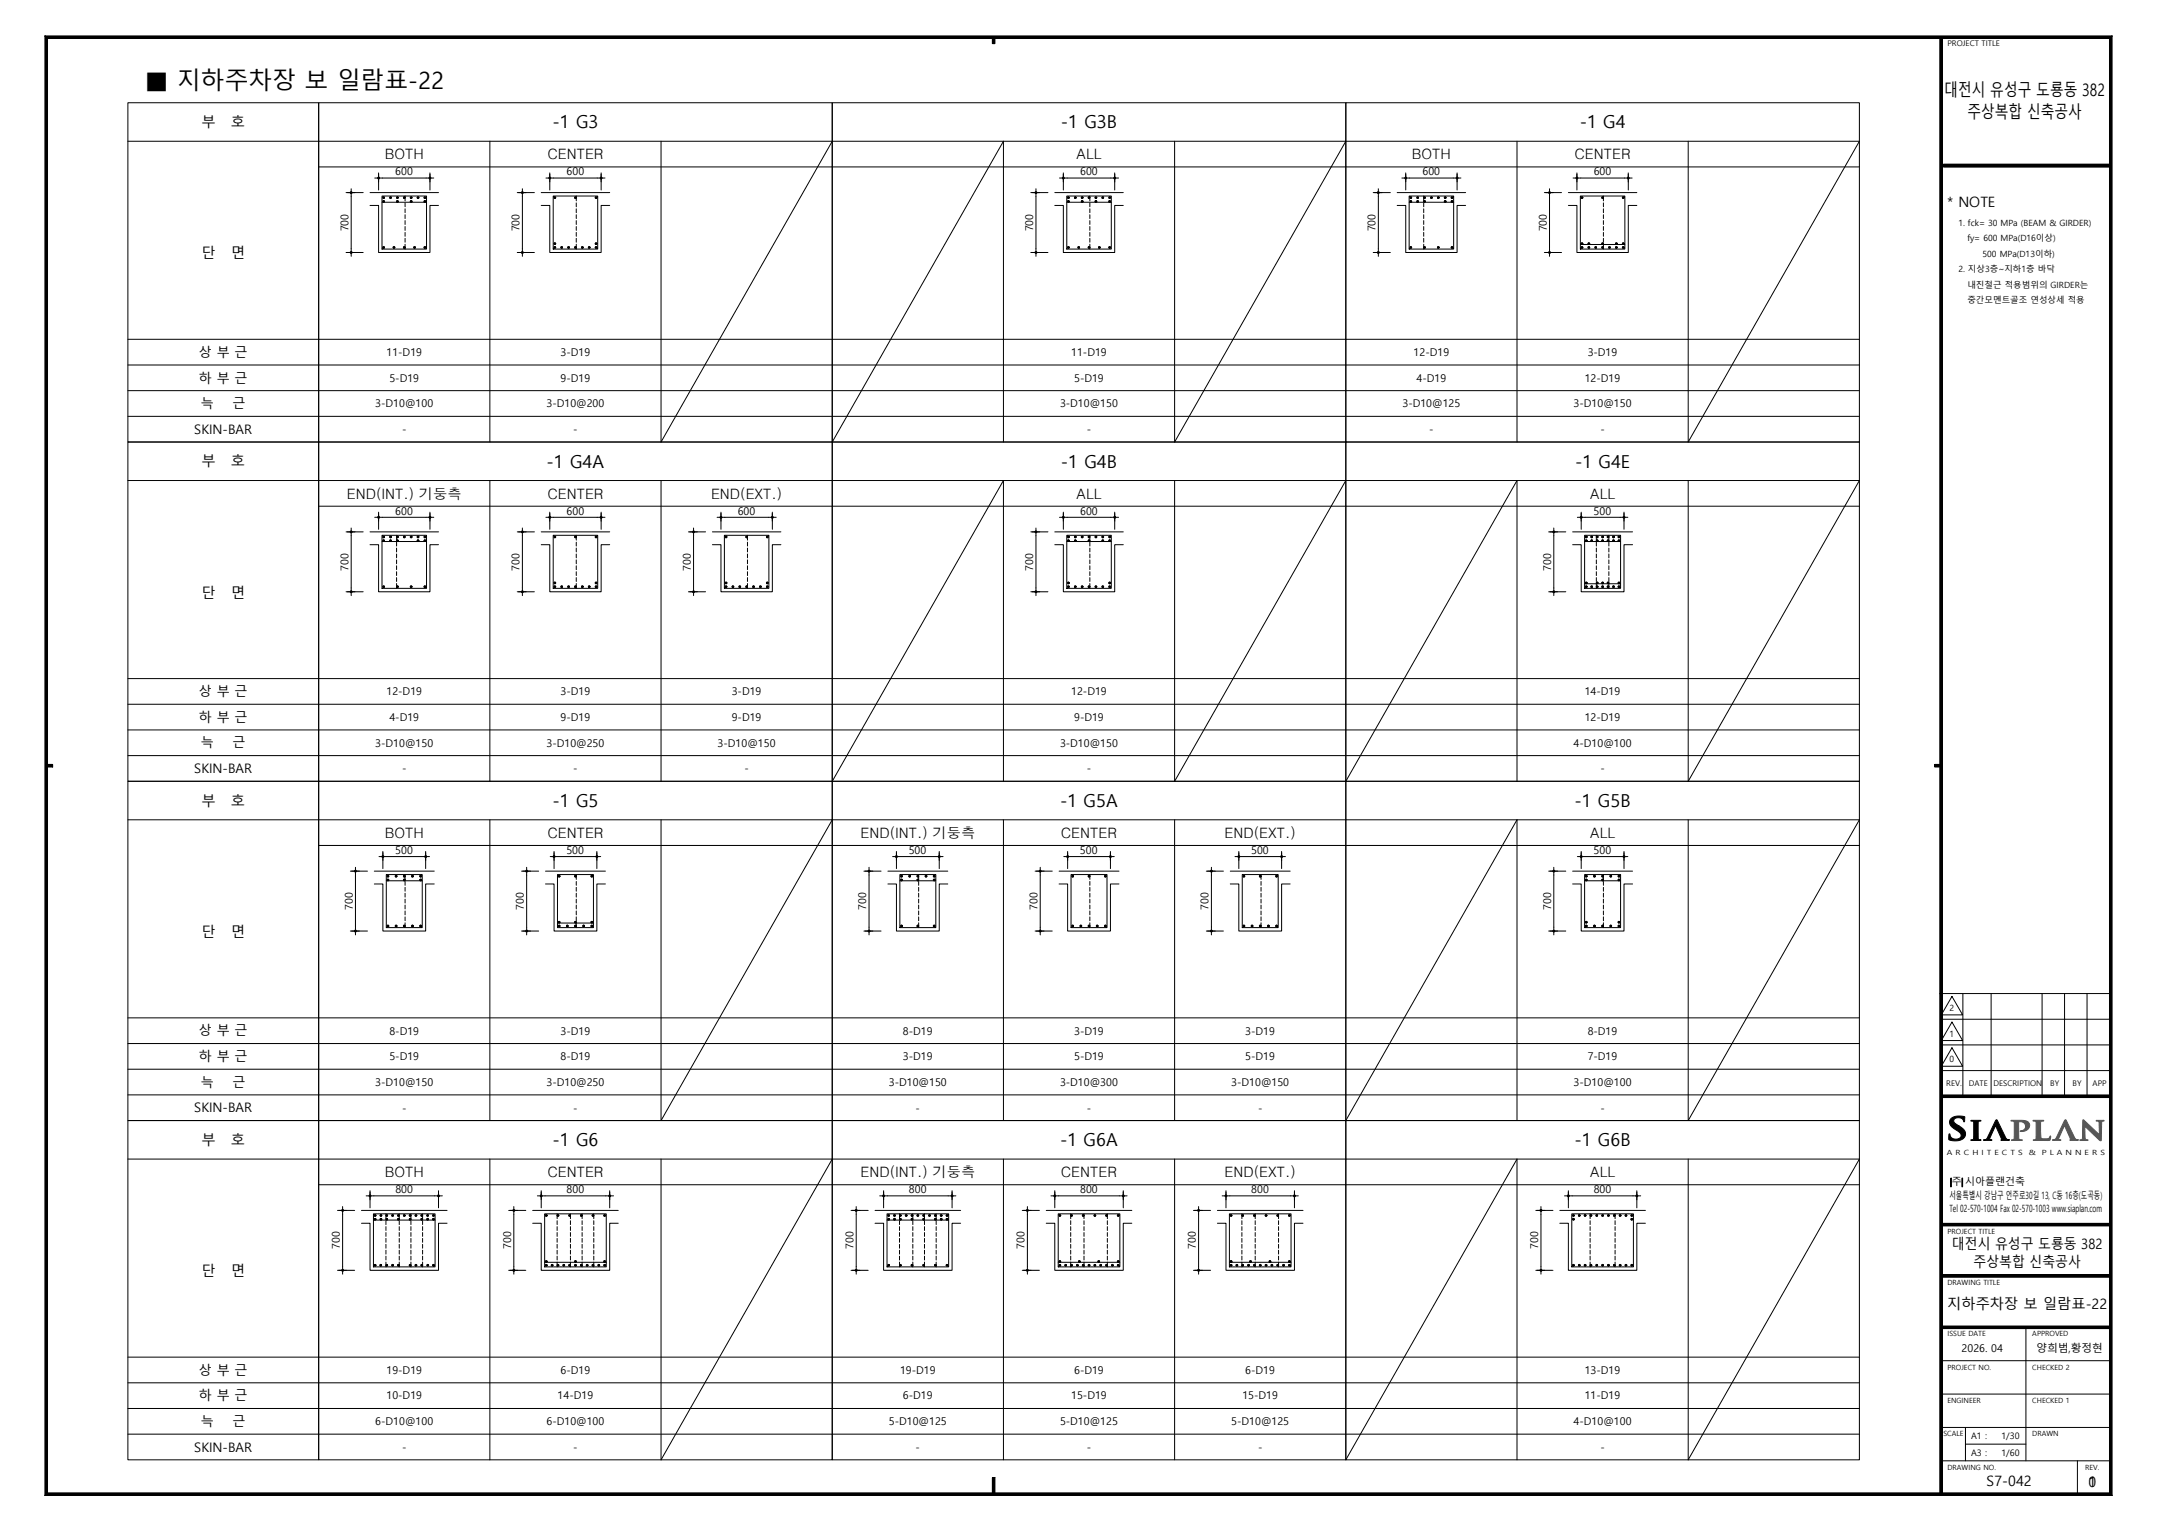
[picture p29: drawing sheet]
<svg xmlns="http://www.w3.org/2000/svg" width="420mm" height="297mm" viewBox="0 0 420 297" stroke-linecap="round" stroke-linejoin="round" font-family="sans-serif">
<defs><g id="words">
<text font-size="4.6" x="28.2" y="17.4">■ 지하주차장 보 일람표-22</text>
<g font-size="3.5">
<text x="107.6" y="25">-1 G3</text>
<text x="206.6" y="25">-1 G3B</text>
<text x="307.6" y="25">-1 G4</text>
<text x="106.4" y="91.1">-1 G4A</text>
<text x="206.6" y="91.1">-1 G4B</text>
<text x="306.7" y="91.1">-1 G4E</text>
<text x="107.6" y="157.2">-1 G5</text>
<text x="206.4" y="157.2">-1 G5A</text>
<text x="306.6" y="157.2">-1 G5B</text>
<text x="107.6" y="223.2">-1 G6</text>
<text x="206.4" y="223.2">-1 G6A</text>
<text x="306.6" y="223.2">-1 G6B</text>
</g>
<g font-size="3.3">
<text x="378.6" y="18.8">대전시 유성구 도룡동 382</text>
<text x="383.1" y="23">주상복합 신축공사</text>
</g>
<g font-size="2.8">
<text x="39.2" y="24.8">부</text>
<text x="45" y="24.8">호</text>
<text x="74.9" y="31">BOTH</text>
<text x="106.6" y="31">CENTER</text>
<text x="209.6" y="31">ALL</text>
<text x="274.9" y="31">BOTH</text>
<text x="306.6" y="31">CENTER</text>
<text x="379.2" y="40.2">* NOTE</text>
<text x="39.2" y="50.3">단</text>
<text x="45" y="50.3">면</text>
<text x="39.2" y="90.8">부</text>
<text x="45" y="90.8">호</text>
<text x="67.5" y="97.1">END(INT.) 기둥측</text>
<text x="106.6" y="97.1">CENTER</text>
<text x="138.4" y="97.1">END(EXT.)</text>
<text x="209.6" y="97.1">ALL</text>
<text x="309.6" y="97.1">ALL</text>
<text x="39.2" y="116.4">단</text>
<text x="45" y="116.4">면</text>
<text x="39.2" y="156.9">부</text>
<text x="45" y="156.9">호</text>
<text x="74.9" y="163.2">BOTH</text>
<text x="106.6" y="163.2">CENTER</text>
<text x="167.5" y="163.2">END(INT.) 기둥측</text>
<text x="206.6" y="163.2">CENTER</text>
<text x="238.4" y="163.2">END(EXT.)</text>
<text x="309.6" y="163.2">ALL</text>
<text x="39.2" y="182.4">단</text>
<text x="45" y="182.4">면</text>
<text x="39.2" y="223">부</text>
<text x="45" y="223">호</text>
<text x="74.9" y="229.2">BOTH</text>
<text x="106.6" y="229.2">CENTER</text>
<text x="167.5" y="229.2">END(INT.) 기둥측</text>
<text x="206.6" y="229.2">CENTER</text>
<text x="238.4" y="229.2">END(EXT.)</text>
<text x="309.6" y="229.2">ALL</text>
<text x="380.1" y="243.3">대전시 유성구 도룡동 382</text>
<text x="39.2" y="248.5">단</text>
<text x="45" y="248.5">면</text>
<text x="384.3" y="246.8">주상복합 신축공사</text>
<text x="379.1" y="254.8">지하주차장 보 일람표-22</text>
<text x="386.8" y="289.5">S7-042</text>
<text x="406.7" y="289.6">1</text>
<text x="406.7" y="289.6">0</text>
</g>
<g font-size="2.6">
<text x="38.7" y="69.5">상 부 근</text>
<text x="38.7" y="74.5">하 부 근</text>
<text x="39.1" y="79.5">늑</text>
<text x="45.3" y="79.5">근</text>
<text x="37.8" y="84.5">SKIN-BAR</text>
<text x="38.7" y="135.6">상 부 근</text>
<text x="38.7" y="140.6">하 부 근</text>
<text x="39.1" y="145.6">늑</text>
<text x="45.3" y="145.6">근</text>
<text x="37.8" y="150.6">SKIN-BAR</text>
<text x="38.7" y="201.6">상 부 근</text>
<text x="38.7" y="206.7">하 부 근</text>
<text x="39.1" y="211.7">늑</text>
<text x="45.3" y="211.7">근</text>
<text x="37.8" y="216.6">SKIN-BAR</text>
<text x="38.7" y="267.7">상 부 근</text>
<text x="38.7" y="272.7">하 부 근</text>
<text x="39.1" y="277.7">늑</text>
<text x="45.3" y="277.7">근</text>
<text x="37.8" y="282.7">SKIN-BAR</text>
</g>
<g font-size="2.1">
<text x="77" y="34.1">600</text>
<text x="110.3" y="34.1">600</text>
<text x="210.3" y="34.1">600</text>
<text x="277" y="34.1">600</text>
<text x="310.3" y="34.1">600</text>
<text x="67.8" y="45.1" transform="rotate(-90 67.8 45.1)">700</text>
<text x="101.2" y="45.1" transform="rotate(-90 101.2 45.1)">700</text>
<text x="201.2" y="45.1" transform="rotate(-90 201.2 45.1)">700</text>
<text x="267.8" y="45.1" transform="rotate(-90 267.8 45.1)">700</text>
<text x="301.2" y="45.1" transform="rotate(-90 301.2 45.1)">700</text>
<text x="75.2" y="69.3">11-D19</text>
<text x="109.1" y="69.3">3-D19</text>
<text x="208.6" y="69.3">11-D19</text>
<text x="275.2" y="69.3">12-D19</text>
<text x="309.1" y="69.3">3-D19</text>
<text x="75.8" y="74.3">5-D19</text>
<text x="109.1" y="74.3">9-D19</text>
<text x="209.1" y="74.3">5-D19</text>
<text x="275.8" y="74.3">4-D19</text>
<text x="308.6" y="74.3">12-D19</text>
<text x="73.1" y="79.3">3-D10@100</text>
<text x="106.4" y="79.3">3-D10@200</text>
<text x="206.4" y="79.3">3-D10@150</text>
<text x="273.1" y="79.3">3-D10@125</text>
<text x="306.4" y="79.3">3-D10@150</text>
<text x="78.3" y="84.3">-</text>
<text x="111.6" y="84.3">-</text>
<text x="211.6" y="84.3">-</text>
<text x="278.3" y="84.3">-</text>
<text x="311.6" y="84.3">-</text>
<text x="77" y="100.2">600</text>
<text x="110.3" y="100.2">600</text>
<text x="143.6" y="100.2">600</text>
<text x="210.3" y="100.2">600</text>
<text x="310.3" y="100.2">500</text>
<text x="67.8" y="111.1" transform="rotate(-90 67.8 111.1)">700</text>
<text x="101.2" y="111.1" transform="rotate(-90 101.2 111.1)">700</text>
<text x="134.5" y="111.1" transform="rotate(-90 134.5 111.1)">700</text>
<text x="201.2" y="111.1" transform="rotate(-90 201.2 111.1)">700</text>
<text x="302" y="111.1" transform="rotate(-90 302 111.1)">700</text>
<text x="75.2" y="135.4">12-D19</text>
<text x="109.1" y="135.4">3-D19</text>
<text x="142.5" y="135.4">3-D19</text>
<text x="208.6" y="135.4">12-D19</text>
<text x="308.6" y="135.4">14-D19</text>
<text x="75.8" y="140.4">4-D19</text>
<text x="109.1" y="140.4">9-D19</text>
<text x="142.5" y="140.4">9-D19</text>
<text x="209.1" y="140.4">9-D19</text>
<text x="308.6" y="140.4">12-D19</text>
<text x="73.1" y="145.4">3-D10@150</text>
<text x="106.4" y="145.4">3-D10@250</text>
<text x="139.7" y="145.4">3-D10@150</text>
<text x="206.4" y="145.4">3-D10@150</text>
<text x="306.4" y="145.4">4-D10@100</text>
<text x="78.3" y="150.4">-</text>
<text x="111.6" y="150.4">-</text>
<text x="145" y="150.4">-</text>
<text x="211.6" y="150.4">-</text>
<text x="311.6" y="150.4">-</text>
<text x="76.9" y="166.3">500</text>
<text x="110.3" y="166.3">500</text>
<text x="176.9" y="166.3">500</text>
<text x="210.3" y="166.3">500</text>
<text x="243.6" y="166.3">500</text>
<text x="310.3" y="166.3">500</text>
<text x="68.7" y="177.2" transform="rotate(-90 68.7 177.2)">700</text>
<text x="102" y="177.2" transform="rotate(-90 102 177.2)">700</text>
<text x="168.7" y="177.2" transform="rotate(-90 168.7 177.2)">700</text>
<text x="202" y="177.2" transform="rotate(-90 202 177.2)">700</text>
<text x="235.3" y="177.2" transform="rotate(-90 235.3 177.2)">700</text>
<text x="302" y="177.2" transform="rotate(-90 302 177.2)">700</text>
<text x="75.8" y="201.5">8-D19</text>
<text x="109.1" y="201.5">3-D19</text>
<text x="175.8" y="201.5">8-D19</text>
<text x="209.1" y="201.5">3-D19</text>
<text x="242.5" y="201.5">3-D19</text>
<text x="309.1" y="201.5">8-D19</text>
<text x="75.8" y="206.5">5-D19</text>
<text x="109.1" y="206.5">8-D19</text>
<text x="175.8" y="206.5">3-D19</text>
<text x="209.1" y="206.5">5-D19</text>
<text x="242.5" y="206.5">5-D19</text>
<text x="309.1" y="206.5">7-D19</text>
<text x="73.1" y="211.5">3-D10@150</text>
<text x="106.4" y="211.5">3-D10@250</text>
<text x="173.1" y="211.5">3-D10@150</text>
<text x="206.4" y="211.5">3-D10@300</text>
<text x="239.7" y="211.5">3-D10@150</text>
<text x="306.4" y="211.5">3-D10@100</text>
<text x="78.3" y="216.5">-</text>
<text x="111.6" y="216.5">-</text>
<text x="178.3" y="216.5">-</text>
<text x="211.6" y="216.5">-</text>
<text x="245" y="216.5">-</text>
<text x="311.6" y="216.5">-</text>
<text x="77" y="232.4">800</text>
<text x="110.3" y="232.4">800</text>
<text x="177" y="232.4">800</text>
<text x="210.3" y="232.4">800</text>
<text x="243.6" y="232.4">800</text>
<text x="310.3" y="232.4">800</text>
<text x="66.2" y="243.3" transform="rotate(-90 66.2 243.3)">700</text>
<text x="99.5" y="243.3" transform="rotate(-90 99.5 243.3)">700</text>
<text x="166.2" y="243.3" transform="rotate(-90 166.2 243.3)">700</text>
<text x="199.5" y="243.3" transform="rotate(-90 199.5 243.3)">700</text>
<text x="232.8" y="243.3" transform="rotate(-90 232.8 243.3)">700</text>
<text x="299.5" y="243.3" transform="rotate(-90 299.5 243.3)">700</text>
<text x="381.9" y="263.4">2026. 04</text>
<text x="396.5" y="263.3">양희범,황정현</text>
<text x="75.2" y="267.6">19-D19</text>
<text x="109.1" y="267.6">6-D19</text>
<text x="175.2" y="267.6">19-D19</text>
<text x="209.1" y="267.6">6-D19</text>
<text x="242.5" y="267.6">6-D19</text>
<text x="308.6" y="267.6">13-D19</text>
<text x="75.2" y="272.6">10-D19</text>
<text x="108.6" y="272.6">14-D19</text>
<text x="175.8" y="272.6">6-D19</text>
<text x="208.6" y="272.6">15-D19</text>
<text x="241.9" y="272.6">15-D19</text>
<text x="308.6" y="272.6">11-D19</text>
<text x="73.1" y="277.6">6-D10@100</text>
<text x="106.4" y="277.6">6-D10@100</text>
<text x="173.1" y="277.6">5-D10@125</text>
<text x="206.4" y="277.6">5-D10@125</text>
<text x="239.7" y="277.6">5-D10@125</text>
<text x="306.4" y="277.6">4-D10@100</text>
<text x="78.3" y="282.6">-</text>
<text x="111.6" y="282.6">-</text>
<text x="178.3" y="282.6">-</text>
<text x="211.6" y="282.6">-</text>
<text x="245" y="282.6">-</text>
<text x="311.6" y="282.6">-</text>
</g>
<g font-size="1.9">
<text x="379.6" y="233.5">서울특별시 강남구 언주로30길 13, C동 16층(도곡동)</text>
<text x="380" y="230.8">주 시아플랜건축</text>
<text x="379.6" y="236">Tel 02-570-1004 Fax 02-570-1003 www.siaplan.com</text>
</g>
<g font-size="1.7">
<text x="381.3" y="44">1. fck= 30 MPa (BEAM &amp; GIRDER)</text>
<text x="383.1" y="47">fy= 600 MPa(D16이상)</text>
<text x="381.3" y="53">2. 지상3층~지하1층 바닥</text>
<text x="386" y="50">500 MPa(D13이하)</text>
<text x="383.1" y="56">내진철근 적용범위의 GIRDER는</text>
<text x="383.1" y="59">중간모멘트골조 연성상세 적용</text>
<text x="379.6" y="196.9">2</text>
<text x="379.6" y="201.9">1</text>
<text x="379.6" y="206.9">0</text>
<text x="383.8" y="280.3">A1 :</text>
<text x="389.7" y="280.3">1/30</text>
<text x="383.8" y="283.5">A3 :</text>
<text x="389.7" y="283.5">1/60</text>
</g>
<g font-size="1.5">
<text x="379.2" y="9">PROJECT TITLE</text>
<text x="379" y="211.5">REV.</text>
<text x="383.3" y="211.6">DATE</text>
<text x="388.2" y="211.6">DESCRIPTION</text>
<text x="399.2" y="211.6">BY</text>
<text x="403.6" y="211.6">BY</text>
<text x="407.4" y="211.6">APP</text>
</g>
<g font-size="1.4">
<text x="379.1" y="225">A R C H I T E C T S</text>
<text x="395" y="225">&amp;</text>
<text x="397.6" y="225">P L A N N E R S</text>
<text x="379.2" y="240.3">PROJECT TITLE</text>
<text x="379.2" y="250.3">DRAWING TITLE</text>
<text x="379.2" y="260.2">ISSUE DATE</text>
<text x="395.7" y="260.2">APPROVED</text>
<text x="379.2" y="266.7">PROJECT NO.</text>
<text x="395.7" y="266.7">CHECKED 2</text>
<text x="379.2" y="273.3">ENGINEER</text>
<text x="395.7" y="273.3">CHECKED 1</text>
<text x="378.4" y="279.8">SCALE</text>
<text x="395.7" y="279.8">DRAWN</text>
<text x="379.2" y="286.3">DRAWING NO.</text>
<text x="406" y="286.3">REV.</text>
</g>
</g></defs>
<g fill="none" stroke="#000" stroke-width=".19">
<circle cx="74.7" cy="39.2" r=".16"/>
<circle cx="74.7" cy="38.5" r=".16"/>
<circle cx="76" cy="38.5" r=".16"/>
<circle cx="77.4" cy="39.2" r=".16"/>
<circle cx="77.4" cy="38.5" r=".16"/>
<circle cx="78.7" cy="38.5" r=".16"/>
<circle cx="80.1" cy="39.2" r=".16"/>
<circle cx="80.1" cy="38.5" r=".16"/>
<circle cx="81.4" cy="38.5" r=".16"/>
<circle cx="82.7" cy="39.2" r=".16"/>
<circle cx="82.7" cy="38.5" r=".16"/>
<circle cx="108" cy="38.5" r=".16"/>
<circle cx="112.1" cy="38.5" r=".16"/>
<circle cx="116.1" cy="38.5" r=".16"/>
<circle cx="208" cy="39.2" r=".16"/>
<circle cx="208" cy="38.5" r=".16"/>
<circle cx="209.4" cy="38.5" r=".16"/>
<circle cx="210.7" cy="39.2" r=".16"/>
<circle cx="210.7" cy="38.5" r=".16"/>
<circle cx="212.1" cy="38.5" r=".16"/>
<circle cx="213.4" cy="39.2" r=".16"/>
<circle cx="213.4" cy="38.5" r=".16"/>
<circle cx="214.7" cy="38.5" r=".16"/>
<circle cx="216.1" cy="39.2" r=".16"/>
<circle cx="216.1" cy="38.5" r=".16"/>
<circle cx="274.7" cy="39.2" r=".16"/>
<circle cx="274.7" cy="38.5" r=".16"/>
<circle cx="276" cy="39.2" r=".16"/>
<circle cx="276" cy="38.5" r=".16"/>
<circle cx="277.4" cy="39.2" r=".16"/>
<circle cx="277.4" cy="38.5" r=".16"/>
<circle cx="278.7" cy="38.5" r=".16"/>
<circle cx="280.1" cy="38.5" r=".16"/>
<circle cx="281.4" cy="39.2" r=".16"/>
<circle cx="281.4" cy="38.5" r=".16"/>
<circle cx="282.7" cy="39.2" r=".16"/>
<circle cx="282.7" cy="38.5" r=".16"/>
<circle cx="308" cy="38.5" r=".16"/>
<circle cx="312.1" cy="38.5" r=".16"/>
<circle cx="316.1" cy="38.5" r=".16"/>
<circle cx="74.7" cy="48.2" r=".16"/>
<circle cx="76.7" cy="48.2" r=".16"/>
<circle cx="78.7" cy="48.2" r=".16"/>
<circle cx="80.7" cy="48.2" r=".16"/>
<circle cx="82.7" cy="48.2" r=".16"/>
<circle cx="108" cy="47.5" r=".16"/>
<circle cx="108" cy="48.2" r=".16"/>
<circle cx="109.4" cy="48.2" r=".16"/>
<circle cx="110.7" cy="48.2" r=".16"/>
<circle cx="112.1" cy="48.2" r=".16"/>
<circle cx="113.4" cy="48.2" r=".16"/>
<circle cx="114.7" cy="48.2" r=".16"/>
<circle cx="116.1" cy="47.5" r=".16"/>
<circle cx="116.1" cy="48.2" r=".16"/>
<circle cx="208" cy="48.2" r=".16"/>
<circle cx="210" cy="48.2" r=".16"/>
<circle cx="212.1" cy="48.2" r=".16"/>
<circle cx="214.1" cy="48.2" r=".16"/>
<circle cx="216.1" cy="48.2" r=".16"/>
<circle cx="274.7" cy="48.2" r=".16"/>
<circle cx="277.4" cy="48.2" r=".16"/>
<circle cx="280.1" cy="48.2" r=".16"/>
<circle cx="282.7" cy="48.2" r=".16"/>
<circle cx="308" cy="47.5" r=".16"/>
<circle cx="308" cy="48.2" r=".16"/>
<circle cx="309.4" cy="47.5" r=".16"/>
<circle cx="309.4" cy="48.2" r=".16"/>
<circle cx="310.7" cy="48.2" r=".16"/>
<circle cx="312.1" cy="47.5" r=".16"/>
<circle cx="312.1" cy="48.2" r=".16"/>
<circle cx="313.4" cy="48.2" r=".16"/>
<circle cx="314.7" cy="47.5" r=".16"/>
<circle cx="314.7" cy="48.2" r=".16"/>
<circle cx="316.1" cy="47.5" r=".16"/>
<circle cx="316.1" cy="48.2" r=".16"/>
<circle cx="74.7" cy="104.6" r=".16"/>
<circle cx="74.7" cy="114.3" r=".16"/>
<circle cx="74.7" cy="105.3" r=".16"/>
<circle cx="76" cy="104.6" r=".16"/>
<circle cx="76" cy="105.3" r=".16"/>
<circle cx="77.4" cy="104.6" r=".16"/>
<circle cx="77.4" cy="114.3" r=".16"/>
<circle cx="77.4" cy="105.3" r=".16"/>
<circle cx="78.7" cy="104.6" r=".16"/>
<circle cx="80.1" cy="104.6" r=".16"/>
<circle cx="80.1" cy="114.3" r=".16"/>
<circle cx="81.4" cy="104.6" r=".16"/>
<circle cx="81.4" cy="105.3" r=".16"/>
<circle cx="82.7" cy="104.6" r=".16"/>
<circle cx="82.7" cy="114.3" r=".16"/>
<circle cx="82.7" cy="105.3" r=".16"/>
<circle cx="108" cy="104.6" r=".16"/>
<circle cx="108" cy="113.5" r=".16"/>
<circle cx="108" cy="114.3" r=".16"/>
<circle cx="109.4" cy="114.3" r=".16"/>
<circle cx="110.7" cy="114.3" r=".16"/>
<circle cx="112" cy="104.6" r=".16"/>
<circle cx="112.1" cy="114.3" r=".16"/>
<circle cx="113.4" cy="114.3" r=".16"/>
<circle cx="114.7" cy="114.3" r=".16"/>
<circle cx="116.1" cy="104.6" r=".16"/>
<circle cx="116.1" cy="113.5" r=".16"/>
<circle cx="116.1" cy="114.3" r=".16"/>
<circle cx="141.4" cy="113.5" r=".16"/>
<circle cx="141.4" cy="104.6" r=".16"/>
<circle cx="141.4" cy="114.3" r=".16"/>
<circle cx="142.7" cy="114.3" r=".16"/>
<circle cx="144" cy="114.3" r=".16"/>
<circle cx="145.4" cy="104.6" r=".16"/>
<circle cx="145.4" cy="114.3" r=".16"/>
<circle cx="146.7" cy="114.3" r=".16"/>
<circle cx="148.1" cy="114.3" r=".16"/>
<circle cx="149.4" cy="104.6" r=".16"/>
<circle cx="149.4" cy="113.5" r=".16"/>
<circle cx="149.4" cy="114.3" r=".16"/>
<circle cx="208" cy="104.6" r=".16"/>
<circle cx="208" cy="113.5" r=".16"/>
<circle cx="208" cy="114.3" r=".16"/>
<circle cx="208" cy="105.3" r=".16"/>
<circle cx="209.4" cy="104.6" r=".16"/>
<circle cx="209.4" cy="114.3" r=".16"/>
<circle cx="209.4" cy="105.3" r=".16"/>
<circle cx="210.7" cy="104.6" r=".16"/>
<circle cx="210.7" cy="114.3" r=".16"/>
<circle cx="212" cy="104.6" r=".16"/>
<circle cx="212.1" cy="114.3" r=".16"/>
<circle cx="212.1" cy="105.3" r=".16"/>
<circle cx="213.4" cy="104.6" r=".16"/>
<circle cx="213.4" cy="114.3" r=".16"/>
<circle cx="214.7" cy="104.6" r=".16"/>
<circle cx="214.7" cy="114.3" r=".16"/>
<circle cx="214.7" cy="105.3" r=".16"/>
<circle cx="216.1" cy="104.6" r=".16"/>
<circle cx="216.1" cy="113.5" r=".16"/>
<circle cx="216.1" cy="114.3" r=".16"/>
<circle cx="216.1" cy="105.3" r=".16"/>
<circle cx="75.5" cy="171.4" r=".16"/>
<circle cx="75.5" cy="170.6" r=".16"/>
<circle cx="77.1" cy="170.6" r=".16"/>
<circle cx="78.7" cy="171.4" r=".16"/>
<circle cx="78.7" cy="170.6" r=".16"/>
<circle cx="80.3" cy="170.6" r=".16"/>
<circle cx="81.9" cy="171.4" r=".16"/>
<circle cx="81.9" cy="170.6" r=".16"/>
<circle cx="108.9" cy="179.6" r=".16"/>
<circle cx="108.9" cy="170.6" r=".16"/>
<circle cx="112.1" cy="179.6" r=".16"/>
<circle cx="112.1" cy="170.6" r=".16"/>
<circle cx="115.2" cy="179.6" r=".16"/>
<circle cx="115.2" cy="170.6" r=".16"/>
<circle cx="175.5" cy="171.4" r=".16"/>
<circle cx="175.5" cy="170.6" r=".16"/>
<circle cx="177.1" cy="170.6" r=".16"/>
<circle cx="178.7" cy="171.4" r=".16"/>
<circle cx="178.7" cy="170.6" r=".16"/>
<circle cx="180.3" cy="170.6" r=".16"/>
<circle cx="181.9" cy="171.4" r=".16"/>
<circle cx="181.9" cy="170.6" r=".16"/>
<circle cx="208.9" cy="170.6" r=".16"/>
<circle cx="212.1" cy="170.6" r=".16"/>
<circle cx="215.2" cy="170.6" r=".16"/>
<circle cx="242.2" cy="170.6" r=".16"/>
<circle cx="245.4" cy="170.6" r=".16"/>
<circle cx="248.6" cy="170.6" r=".16"/>
<circle cx="308.9" cy="171.4" r=".16"/>
<circle cx="308.9" cy="170.6" r=".16"/>
<circle cx="308.9" cy="179.6" r=".16"/>
<circle cx="310.5" cy="170.6" r=".16"/>
<circle cx="312" cy="171.4" r=".16"/>
<circle cx="312" cy="170.6" r=".16"/>
<circle cx="313.6" cy="170.6" r=".16"/>
<circle cx="315.2" cy="171.4" r=".16"/>
<circle cx="315.2" cy="170.6" r=".16"/>
<circle cx="315.2" cy="179.6" r=".16"/>
<circle cx="75.5" cy="180.3" r=".16"/>
<circle cx="77.1" cy="180.3" r=".16"/>
<circle cx="78.7" cy="180.3" r=".16"/>
<circle cx="80.3" cy="180.3" r=".16"/>
<circle cx="81.9" cy="180.3" r=".16"/>
<circle cx="108.9" cy="180.3" r=".16"/>
<circle cx="110.5" cy="180.3" r=".16"/>
<circle cx="112.1" cy="180.3" r=".16"/>
<circle cx="113.6" cy="180.3" r=".16"/>
<circle cx="115.2" cy="180.3" r=".16"/>
<circle cx="175.5" cy="180.3" r=".16"/>
<circle cx="178.7" cy="180.3" r=".16"/>
<circle cx="181.9" cy="180.3" r=".16"/>
<circle cx="208.9" cy="180.3" r=".16"/>
<circle cx="210.5" cy="180.3" r=".16"/>
<circle cx="212.1" cy="180.3" r=".16"/>
<circle cx="213.6" cy="180.3" r=".16"/>
<circle cx="215.2" cy="180.3" r=".16"/>
<circle cx="242.2" cy="180.3" r=".16"/>
<circle cx="243.8" cy="180.3" r=".16"/>
<circle cx="245.4" cy="180.3" r=".16"/>
<circle cx="247" cy="180.3" r=".16"/>
<circle cx="248.6" cy="180.3" r=".16"/>
<circle cx="308.9" cy="180.3" r=".16"/>
<circle cx="310.5" cy="180.3" r=".16"/>
<circle cx="312" cy="180.3" r=".16"/>
<circle cx="313.6" cy="180.3" r=".16"/>
<circle cx="315.2" cy="180.3" r=".16"/>
<circle cx="73" cy="237.5" r=".16"/>
<circle cx="73" cy="236.7" r=".16"/>
<circle cx="74.2" cy="237.5" r=".16"/>
<circle cx="74.2" cy="236.7" r=".16"/>
<circle cx="75.3" cy="236.7" r=".16"/>
<circle cx="75.3" cy="237.5" r=".16"/>
<circle cx="76.4" cy="236.7" r=".16"/>
<circle cx="77.6" cy="236.7" r=".16"/>
<circle cx="77.6" cy="237.5" r=".16"/>
<circle cx="78.7" cy="236.7" r=".16"/>
<circle cx="79.9" cy="237.5" r=".16"/>
<circle cx="79.9" cy="236.7" r=".16"/>
<circle cx="81" cy="236.7" r=".16"/>
<circle cx="82.1" cy="237.5" r=".16"/>
<circle cx="82.1" cy="236.7" r=".16"/>
<circle cx="83.3" cy="237.5" r=".16"/>
<circle cx="83.3" cy="236.7" r=".16"/>
<circle cx="84.4" cy="237.5" r=".16"/>
<circle cx="84.4" cy="236.7" r=".16"/>
<circle cx="106.4" cy="236.7" r=".16"/>
<circle cx="108.6" cy="236.7" r=".16"/>
<circle cx="110.9" cy="236.7" r=".16"/>
<circle cx="113.2" cy="236.7" r=".16"/>
<circle cx="115.5" cy="236.7" r=".16"/>
<circle cx="117.7" cy="236.7" r=".16"/>
<circle cx="173" cy="236.7" r=".16"/>
<circle cx="173" cy="237.5" r=".16"/>
<circle cx="174.2" cy="237.5" r=".16"/>
<circle cx="174.2" cy="236.7" r=".16"/>
<circle cx="175.3" cy="237.5" r=".16"/>
<circle cx="175.3" cy="236.7" r=".16"/>
<circle cx="176.4" cy="236.7" r=".16"/>
<circle cx="177.6" cy="237.5" r=".16"/>
<circle cx="177.6" cy="236.7" r=".16"/>
<circle cx="178.7" cy="236.7" r=".16"/>
<circle cx="179.9" cy="237.5" r=".16"/>
<circle cx="179.9" cy="236.7" r=".16"/>
<circle cx="181" cy="236.7" r=".16"/>
<circle cx="182.1" cy="236.7" r=".16"/>
<circle cx="182.1" cy="237.5" r=".16"/>
<circle cx="183.3" cy="237.5" r=".16"/>
<circle cx="183.3" cy="236.7" r=".16"/>
<circle cx="184.4" cy="237.5" r=".16"/>
<circle cx="184.4" cy="236.7" r=".16"/>
<circle cx="206.4" cy="236.7" r=".16"/>
<circle cx="208.6" cy="236.7" r=".16"/>
<circle cx="210.9" cy="236.7" r=".16"/>
<circle cx="213.2" cy="236.7" r=".16"/>
<circle cx="215.5" cy="236.7" r=".16"/>
<circle cx="217.7" cy="236.7" r=".16"/>
<circle cx="239.7" cy="236.7" r=".16"/>
<circle cx="242" cy="236.7" r=".16"/>
<circle cx="244.2" cy="236.7" r=".16"/>
<circle cx="246.5" cy="236.7" r=".16"/>
<circle cx="248.8" cy="236.7" r=".16"/>
<circle cx="251.1" cy="236.7" r=".16"/>
<circle cx="306.4" cy="236.7" r=".16"/>
<circle cx="306.4" cy="237.5" r=".16"/>
<circle cx="307.5" cy="236.7" r=".16"/>
<circle cx="308.6" cy="236.7" r=".16"/>
<circle cx="309.8" cy="236.7" r=".16"/>
<circle cx="310.9" cy="236.7" r=".16"/>
<circle cx="312" cy="236.7" r=".16"/>
<circle cx="313.2" cy="236.7" r=".16"/>
<circle cx="314.3" cy="236.7" r=".16"/>
<circle cx="315.5" cy="236.7" r=".16"/>
<circle cx="316.6" cy="236.7" r=".16"/>
<circle cx="317.7" cy="237.5" r=".16"/>
<circle cx="317.7" cy="236.7" r=".16"/>
<circle cx="73" cy="246.4" r=".16"/>
<circle cx="74.1" cy="246.4" r=".16"/>
<circle cx="75.3" cy="246.4" r=".16"/>
<circle cx="76.4" cy="246.4" r=".16"/>
<circle cx="77.6" cy="246.4" r=".16"/>
<circle cx="79.9" cy="246.4" r=".16"/>
<circle cx="81" cy="246.4" r=".16"/>
<circle cx="82.1" cy="246.4" r=".16"/>
<circle cx="83.3" cy="246.4" r=".16"/>
<circle cx="84.4" cy="246.4" r=".16"/>
<circle cx="106.4" cy="246.4" r=".16"/>
<circle cx="106.4" cy="245.7" r=".16"/>
<circle cx="107.5" cy="246.4" r=".16"/>
<circle cx="108.6" cy="246.4" r=".16"/>
<circle cx="109.8" cy="246.4" r=".16"/>
<circle cx="110.9" cy="246.4" r=".16"/>
<circle cx="112.1" cy="246.4" r=".16"/>
<circle cx="112.1" cy="245.7" r=".16"/>
<circle cx="113.2" cy="246.4" r=".16"/>
<circle cx="114.3" cy="246.4" r=".16"/>
<circle cx="115.5" cy="246.4" r=".16"/>
<circle cx="116.6" cy="246.4" r=".16"/>
<circle cx="117.7" cy="246.4" r=".16"/>
<circle cx="117.7" cy="245.7" r=".16"/>
<circle cx="173" cy="246.4" r=".16"/>
<circle cx="175.3" cy="246.4" r=".16"/>
<circle cx="177.6" cy="246.4" r=".16"/>
<circle cx="179.9" cy="246.4" r=".16"/>
<circle cx="182.1" cy="246.4" r=".16"/>
<circle cx="184.4" cy="246.4" r=".16"/>
<circle cx="206.4" cy="246.4" r=".16"/>
<circle cx="206.4" cy="245.7" r=".16"/>
<circle cx="207.5" cy="246.4" r=".16"/>
<circle cx="208.6" cy="246.4" r=".16"/>
<circle cx="209.8" cy="246.4" r=".16"/>
<circle cx="210.2" cy="245.7" r=".16"/>
<circle cx="210.9" cy="246.4" r=".16"/>
<circle cx="212.1" cy="246.4" r=".16"/>
<circle cx="213.2" cy="246.4" r=".16"/>
<circle cx="213.9" cy="245.7" r=".16"/>
<circle cx="214.3" cy="246.4" r=".16"/>
<circle cx="215.5" cy="246.4" r=".16"/>
<circle cx="216.6" cy="246.4" r=".16"/>
<circle cx="217.7" cy="246.4" r=".16"/>
<circle cx="217.7" cy="245.7" r=".16"/>
<circle cx="239.7" cy="246.4" r=".16"/>
<circle cx="239.7" cy="245.7" r=".16"/>
<circle cx="240.8" cy="246.4" r=".16"/>
<circle cx="242" cy="246.4" r=".16"/>
<circle cx="243.1" cy="246.4" r=".16"/>
<circle cx="243.5" cy="245.7" r=".16"/>
<circle cx="244.2" cy="246.4" r=".16"/>
<circle cx="245.4" cy="246.4" r=".16"/>
<circle cx="246.5" cy="246.4" r=".16"/>
<circle cx="247.3" cy="245.7" r=".16"/>
<circle cx="247.7" cy="246.4" r=".16"/>
<circle cx="248.8" cy="246.4" r=".16"/>
<circle cx="249.9" cy="246.4" r=".16"/>
<circle cx="251.1" cy="246.4" r=".16"/>
<circle cx="251.1" cy="245.7" r=".16"/>
<circle cx="306.4" cy="246.4" r=".16"/>
<circle cx="307.5" cy="246.4" r=".16"/>
<circle cx="308.6" cy="246.4" r=".16"/>
<circle cx="309.8" cy="246.4" r=".16"/>
<circle cx="310.9" cy="246.4" r=".16"/>
<circle cx="312" cy="246.4" r=".16"/>
<circle cx="313.2" cy="246.4" r=".16"/>
<circle cx="314.3" cy="246.4" r=".16"/>
<circle cx="315.5" cy="246.4" r=".16"/>
<circle cx="316.6" cy="246.4" r=".16"/>
<circle cx="317.7" cy="246.4" r=".16"/>
</g>
<g fill="#000">
<circle cx="74.7" cy="39.2" r=".16"/>
<circle cx="74.7" cy="38.5" r=".16"/>
<circle cx="76" cy="38.5" r=".16"/>
<circle cx="77.4" cy="39.2" r=".16"/>
<circle cx="77.4" cy="38.5" r=".16"/>
<circle cx="78.7" cy="38.5" r=".16"/>
<circle cx="80.1" cy="39.2" r=".16"/>
<circle cx="80.1" cy="38.5" r=".16"/>
<circle cx="81.4" cy="38.5" r=".16"/>
<circle cx="82.7" cy="39.2" r=".16"/>
<circle cx="82.7" cy="38.5" r=".16"/>
<circle cx="108" cy="38.5" r=".16"/>
<circle cx="112.1" cy="38.5" r=".16"/>
<circle cx="116.1" cy="38.5" r=".16"/>
<circle cx="208" cy="39.2" r=".16"/>
<circle cx="208" cy="38.5" r=".16"/>
<circle cx="209.4" cy="38.5" r=".16"/>
<circle cx="210.7" cy="39.2" r=".16"/>
<circle cx="210.7" cy="38.5" r=".16"/>
<circle cx="212.1" cy="38.5" r=".16"/>
<circle cx="213.4" cy="39.2" r=".16"/>
<circle cx="213.4" cy="38.5" r=".16"/>
<circle cx="214.7" cy="38.5" r=".16"/>
<circle cx="216.1" cy="39.2" r=".16"/>
<circle cx="216.1" cy="38.5" r=".16"/>
<circle cx="274.7" cy="39.2" r=".16"/>
<circle cx="274.7" cy="38.5" r=".16"/>
<circle cx="276" cy="39.2" r=".16"/>
<circle cx="276" cy="38.5" r=".16"/>
<circle cx="277.4" cy="39.2" r=".16"/>
<circle cx="277.4" cy="38.5" r=".16"/>
<circle cx="278.7" cy="38.5" r=".16"/>
<circle cx="280.1" cy="38.5" r=".16"/>
<circle cx="281.4" cy="39.2" r=".16"/>
<circle cx="281.4" cy="38.5" r=".16"/>
<circle cx="282.7" cy="39.2" r=".16"/>
<circle cx="282.7" cy="38.5" r=".16"/>
<circle cx="308" cy="38.5" r=".16"/>
<circle cx="312.1" cy="38.5" r=".16"/>
<circle cx="316.1" cy="38.5" r=".16"/>
<circle cx="74.7" cy="48.2" r=".16"/>
<circle cx="76.7" cy="48.2" r=".16"/>
<circle cx="78.7" cy="48.2" r=".16"/>
<circle cx="80.7" cy="48.2" r=".16"/>
<circle cx="82.7" cy="48.2" r=".16"/>
<circle cx="108" cy="47.5" r=".16"/>
<circle cx="108" cy="48.2" r=".16"/>
<circle cx="109.4" cy="48.2" r=".16"/>
<circle cx="110.7" cy="48.2" r=".16"/>
<circle cx="112.1" cy="48.2" r=".16"/>
<circle cx="113.4" cy="48.2" r=".16"/>
<circle cx="114.7" cy="48.2" r=".16"/>
<circle cx="116.1" cy="47.5" r=".16"/>
<circle cx="116.1" cy="48.2" r=".16"/>
<circle cx="208" cy="48.2" r=".16"/>
<circle cx="210" cy="48.2" r=".16"/>
<circle cx="212.1" cy="48.2" r=".16"/>
<circle cx="214.1" cy="48.2" r=".16"/>
<circle cx="216.1" cy="48.2" r=".16"/>
<circle cx="274.7" cy="48.2" r=".16"/>
<circle cx="277.4" cy="48.2" r=".16"/>
<circle cx="280.1" cy="48.2" r=".16"/>
<circle cx="282.7" cy="48.2" r=".16"/>
<circle cx="308" cy="47.5" r=".16"/>
<circle cx="308" cy="48.2" r=".16"/>
<circle cx="309.4" cy="47.5" r=".16"/>
<circle cx="309.4" cy="48.2" r=".16"/>
<circle cx="310.7" cy="48.2" r=".16"/>
<circle cx="312.1" cy="47.5" r=".16"/>
<circle cx="312.1" cy="48.2" r=".16"/>
<circle cx="313.4" cy="48.2" r=".16"/>
<circle cx="314.7" cy="47.5" r=".16"/>
<circle cx="314.7" cy="48.2" r=".16"/>
<circle cx="316.1" cy="47.5" r=".16"/>
<circle cx="316.1" cy="48.2" r=".16"/>
<circle cx="74.7" cy="104.6" r=".16"/>
<circle cx="74.7" cy="114.3" r=".16"/>
<circle cx="74.7" cy="105.3" r=".16"/>
<circle cx="76" cy="104.6" r=".16"/>
<circle cx="76" cy="105.3" r=".16"/>
<circle cx="77.4" cy="104.6" r=".16"/>
<circle cx="77.4" cy="114.3" r=".16"/>
<circle cx="77.4" cy="105.3" r=".16"/>
<circle cx="78.7" cy="104.6" r=".16"/>
<circle cx="80.1" cy="104.6" r=".16"/>
<circle cx="80.1" cy="114.3" r=".16"/>
<circle cx="81.4" cy="104.6" r=".16"/>
<circle cx="81.4" cy="105.3" r=".16"/>
<circle cx="82.7" cy="104.6" r=".16"/>
<circle cx="82.7" cy="114.3" r=".16"/>
<circle cx="82.7" cy="105.3" r=".16"/>
<circle cx="108" cy="104.6" r=".16"/>
<circle cx="108" cy="113.5" r=".16"/>
<circle cx="108" cy="114.3" r=".16"/>
<circle cx="109.4" cy="114.3" r=".16"/>
<circle cx="110.7" cy="114.3" r=".16"/>
<circle cx="112" cy="104.6" r=".16"/>
<circle cx="112.1" cy="114.3" r=".16"/>
<circle cx="113.4" cy="114.3" r=".16"/>
<circle cx="114.7" cy="114.3" r=".16"/>
<circle cx="116.1" cy="104.6" r=".16"/>
<circle cx="116.1" cy="113.5" r=".16"/>
<circle cx="116.1" cy="114.3" r=".16"/>
<circle cx="141.4" cy="113.5" r=".16"/>
<circle cx="141.4" cy="104.6" r=".16"/>
<circle cx="141.4" cy="114.3" r=".16"/>
<circle cx="142.7" cy="114.3" r=".16"/>
<circle cx="144" cy="114.3" r=".16"/>
<circle cx="145.4" cy="104.6" r=".16"/>
<circle cx="145.4" cy="114.3" r=".16"/>
<circle cx="146.7" cy="114.3" r=".16"/>
<circle cx="148.1" cy="114.3" r=".16"/>
<circle cx="149.4" cy="104.6" r=".16"/>
<circle cx="149.4" cy="113.5" r=".16"/>
<circle cx="149.4" cy="114.3" r=".16"/>
<circle cx="208" cy="104.6" r=".16"/>
<circle cx="208" cy="113.5" r=".16"/>
<circle cx="208" cy="114.3" r=".16"/>
<circle cx="208" cy="105.3" r=".16"/>
<circle cx="209.4" cy="104.6" r=".16"/>
<circle cx="209.4" cy="114.3" r=".16"/>
<circle cx="209.4" cy="105.3" r=".16"/>
<circle cx="210.7" cy="104.6" r=".16"/>
<circle cx="210.7" cy="114.3" r=".16"/>
<circle cx="212" cy="104.6" r=".16"/>
<circle cx="212.1" cy="114.3" r=".16"/>
<circle cx="212.1" cy="105.3" r=".16"/>
<circle cx="213.4" cy="104.6" r=".16"/>
<circle cx="213.4" cy="114.3" r=".16"/>
<circle cx="214.7" cy="104.6" r=".16"/>
<circle cx="214.7" cy="114.3" r=".16"/>
<circle cx="214.7" cy="105.3" r=".16"/>
<circle cx="216.1" cy="104.6" r=".16"/>
<circle cx="216.1" cy="113.5" r=".16"/>
<circle cx="216.1" cy="114.3" r=".16"/>
<circle cx="216.1" cy="105.3" r=".16"/>
<circle cx="75.5" cy="171.4" r=".16"/>
<circle cx="75.5" cy="170.6" r=".16"/>
<circle cx="77.1" cy="170.6" r=".16"/>
<circle cx="78.7" cy="171.4" r=".16"/>
<circle cx="78.7" cy="170.6" r=".16"/>
<circle cx="80.3" cy="170.6" r=".16"/>
<circle cx="81.9" cy="171.4" r=".16"/>
<circle cx="81.9" cy="170.6" r=".16"/>
<circle cx="108.9" cy="179.6" r=".16"/>
<circle cx="108.9" cy="170.6" r=".16"/>
<circle cx="112.1" cy="179.6" r=".16"/>
<circle cx="112.1" cy="170.6" r=".16"/>
<circle cx="115.2" cy="179.6" r=".16"/>
<circle cx="115.2" cy="170.6" r=".16"/>
<circle cx="175.5" cy="171.4" r=".16"/>
<circle cx="175.5" cy="170.6" r=".16"/>
<circle cx="177.1" cy="170.6" r=".16"/>
<circle cx="178.7" cy="171.4" r=".16"/>
<circle cx="178.7" cy="170.6" r=".16"/>
<circle cx="180.3" cy="170.6" r=".16"/>
<circle cx="181.9" cy="171.4" r=".16"/>
<circle cx="181.9" cy="170.6" r=".16"/>
<circle cx="208.9" cy="170.6" r=".16"/>
<circle cx="212.1" cy="170.6" r=".16"/>
<circle cx="215.2" cy="170.6" r=".16"/>
<circle cx="242.2" cy="170.6" r=".16"/>
<circle cx="245.4" cy="170.6" r=".16"/>
<circle cx="248.6" cy="170.6" r=".16"/>
<circle cx="308.9" cy="171.4" r=".16"/>
<circle cx="308.9" cy="170.6" r=".16"/>
<circle cx="308.9" cy="179.6" r=".16"/>
<circle cx="310.5" cy="170.6" r=".16"/>
<circle cx="312" cy="171.4" r=".16"/>
<circle cx="312" cy="170.6" r=".16"/>
<circle cx="313.6" cy="170.6" r=".16"/>
<circle cx="315.2" cy="171.4" r=".16"/>
<circle cx="315.2" cy="170.6" r=".16"/>
<circle cx="315.2" cy="179.6" r=".16"/>
<circle cx="75.5" cy="180.3" r=".16"/>
<circle cx="77.1" cy="180.3" r=".16"/>
<circle cx="78.7" cy="180.3" r=".16"/>
<circle cx="80.3" cy="180.3" r=".16"/>
<circle cx="81.9" cy="180.3" r=".16"/>
<circle cx="108.9" cy="180.3" r=".16"/>
<circle cx="110.5" cy="180.3" r=".16"/>
<circle cx="112.1" cy="180.3" r=".16"/>
<circle cx="113.6" cy="180.3" r=".16"/>
<circle cx="115.2" cy="180.3" r=".16"/>
<circle cx="175.5" cy="180.3" r=".16"/>
<circle cx="178.7" cy="180.3" r=".16"/>
<circle cx="181.9" cy="180.3" r=".16"/>
<circle cx="208.9" cy="180.3" r=".16"/>
<circle cx="210.5" cy="180.3" r=".16"/>
<circle cx="212.1" cy="180.3" r=".16"/>
<circle cx="213.6" cy="180.3" r=".16"/>
<circle cx="215.2" cy="180.3" r=".16"/>
<circle cx="242.2" cy="180.3" r=".16"/>
<circle cx="243.8" cy="180.3" r=".16"/>
<circle cx="245.4" cy="180.3" r=".16"/>
<circle cx="247" cy="180.3" r=".16"/>
<circle cx="248.6" cy="180.3" r=".16"/>
<circle cx="308.9" cy="180.3" r=".16"/>
<circle cx="310.5" cy="180.3" r=".16"/>
<circle cx="312" cy="180.3" r=".16"/>
<circle cx="313.6" cy="180.3" r=".16"/>
<circle cx="315.2" cy="180.3" r=".16"/>
<circle cx="73" cy="237.5" r=".16"/>
<circle cx="73" cy="236.7" r=".16"/>
<circle cx="74.2" cy="237.5" r=".16"/>
<circle cx="74.2" cy="236.7" r=".16"/>
<circle cx="75.3" cy="236.7" r=".16"/>
<circle cx="75.3" cy="237.5" r=".16"/>
<circle cx="76.4" cy="236.7" r=".16"/>
<circle cx="77.6" cy="236.7" r=".16"/>
<circle cx="77.6" cy="237.5" r=".16"/>
<circle cx="78.7" cy="236.7" r=".16"/>
<circle cx="79.9" cy="237.5" r=".16"/>
<circle cx="79.9" cy="236.7" r=".16"/>
<circle cx="81" cy="236.7" r=".16"/>
<circle cx="82.1" cy="237.5" r=".16"/>
<circle cx="82.1" cy="236.7" r=".16"/>
<circle cx="83.3" cy="237.5" r=".16"/>
<circle cx="83.3" cy="236.7" r=".16"/>
<circle cx="84.4" cy="237.5" r=".16"/>
<circle cx="84.4" cy="236.7" r=".16"/>
<circle cx="106.4" cy="236.7" r=".16"/>
<circle cx="108.6" cy="236.7" r=".16"/>
<circle cx="110.9" cy="236.7" r=".16"/>
<circle cx="113.2" cy="236.7" r=".16"/>
<circle cx="115.5" cy="236.7" r=".16"/>
<circle cx="117.7" cy="236.7" r=".16"/>
<circle cx="173" cy="236.7" r=".16"/>
<circle cx="173" cy="237.5" r=".16"/>
<circle cx="174.2" cy="237.5" r=".16"/>
<circle cx="174.2" cy="236.7" r=".16"/>
<circle cx="175.3" cy="237.5" r=".16"/>
<circle cx="175.3" cy="236.7" r=".16"/>
<circle cx="176.4" cy="236.7" r=".16"/>
<circle cx="177.6" cy="237.5" r=".16"/>
<circle cx="177.6" cy="236.7" r=".16"/>
<circle cx="178.7" cy="236.7" r=".16"/>
<circle cx="179.9" cy="237.5" r=".16"/>
<circle cx="179.9" cy="236.7" r=".16"/>
<circle cx="181" cy="236.7" r=".16"/>
<circle cx="182.1" cy="236.7" r=".16"/>
<circle cx="182.1" cy="237.5" r=".16"/>
<circle cx="183.3" cy="237.5" r=".16"/>
<circle cx="183.3" cy="236.7" r=".16"/>
<circle cx="184.4" cy="237.5" r=".16"/>
<circle cx="184.4" cy="236.7" r=".16"/>
<circle cx="206.4" cy="236.7" r=".16"/>
<circle cx="208.6" cy="236.7" r=".16"/>
<circle cx="210.9" cy="236.7" r=".16"/>
<circle cx="213.2" cy="236.7" r=".16"/>
<circle cx="215.5" cy="236.7" r=".16"/>
<circle cx="217.7" cy="236.7" r=".16"/>
<circle cx="239.7" cy="236.7" r=".16"/>
<circle cx="242" cy="236.7" r=".16"/>
<circle cx="244.2" cy="236.7" r=".16"/>
<circle cx="246.5" cy="236.7" r=".16"/>
<circle cx="248.8" cy="236.7" r=".16"/>
<circle cx="251.1" cy="236.7" r=".16"/>
<circle cx="306.4" cy="236.7" r=".16"/>
<circle cx="306.4" cy="237.5" r=".16"/>
<circle cx="307.5" cy="236.7" r=".16"/>
<circle cx="308.6" cy="236.7" r=".16"/>
<circle cx="309.8" cy="236.7" r=".16"/>
<circle cx="310.9" cy="236.7" r=".16"/>
<circle cx="312" cy="236.7" r=".16"/>
<circle cx="313.2" cy="236.7" r=".16"/>
<circle cx="314.3" cy="236.7" r=".16"/>
<circle cx="315.5" cy="236.7" r=".16"/>
<circle cx="316.6" cy="236.7" r=".16"/>
<circle cx="317.7" cy="237.5" r=".16"/>
<circle cx="317.7" cy="236.7" r=".16"/>
<circle cx="73" cy="246.4" r=".16"/>
<circle cx="74.1" cy="246.4" r=".16"/>
<circle cx="75.3" cy="246.4" r=".16"/>
<circle cx="76.4" cy="246.4" r=".16"/>
<circle cx="77.6" cy="246.4" r=".16"/>
<circle cx="79.9" cy="246.4" r=".16"/>
<circle cx="81" cy="246.4" r=".16"/>
<circle cx="82.1" cy="246.4" r=".16"/>
<circle cx="83.3" cy="246.4" r=".16"/>
<circle cx="84.4" cy="246.4" r=".16"/>
<circle cx="106.4" cy="246.4" r=".16"/>
<circle cx="106.4" cy="245.7" r=".16"/>
<circle cx="107.5" cy="246.4" r=".16"/>
<circle cx="108.6" cy="246.4" r=".16"/>
<circle cx="109.8" cy="246.4" r=".16"/>
<circle cx="110.9" cy="246.4" r=".16"/>
<circle cx="112.1" cy="246.4" r=".16"/>
<circle cx="112.1" cy="245.7" r=".16"/>
<circle cx="113.2" cy="246.4" r=".16"/>
<circle cx="114.3" cy="246.4" r=".16"/>
<circle cx="115.5" cy="246.4" r=".16"/>
<circle cx="116.6" cy="246.4" r=".16"/>
<circle cx="117.7" cy="246.4" r=".16"/>
<circle cx="117.7" cy="245.7" r=".16"/>
<circle cx="173" cy="246.4" r=".16"/>
<circle cx="175.3" cy="246.4" r=".16"/>
<circle cx="177.6" cy="246.4" r=".16"/>
<circle cx="179.9" cy="246.4" r=".16"/>
<circle cx="182.1" cy="246.4" r=".16"/>
<circle cx="184.4" cy="246.4" r=".16"/>
<circle cx="206.4" cy="246.4" r=".16"/>
<circle cx="206.4" cy="245.7" r=".16"/>
<circle cx="207.5" cy="246.4" r=".16"/>
<circle cx="208.6" cy="246.4" r=".16"/>
<circle cx="209.8" cy="246.4" r=".16"/>
<circle cx="210.2" cy="245.7" r=".16"/>
<circle cx="210.9" cy="246.4" r=".16"/>
<circle cx="212.1" cy="246.4" r=".16"/>
<circle cx="213.2" cy="246.4" r=".16"/>
<circle cx="213.9" cy="245.7" r=".16"/>
<circle cx="214.3" cy="246.4" r=".16"/>
<circle cx="215.5" cy="246.4" r=".16"/>
<circle cx="216.6" cy="246.4" r=".16"/>
<circle cx="217.7" cy="246.4" r=".16"/>
<circle cx="217.7" cy="245.7" r=".16"/>
<circle cx="239.7" cy="246.4" r=".16"/>
<circle cx="239.7" cy="245.7" r=".16"/>
<circle cx="240.8" cy="246.4" r=".16"/>
<circle cx="242" cy="246.4" r=".16"/>
<circle cx="243.1" cy="246.4" r=".16"/>
<circle cx="243.5" cy="245.7" r=".16"/>
<circle cx="244.2" cy="246.4" r=".16"/>
<circle cx="245.4" cy="246.4" r=".16"/>
<circle cx="246.5" cy="246.4" r=".16"/>
<circle cx="247.3" cy="245.7" r=".16"/>
<circle cx="247.7" cy="246.4" r=".16"/>
<circle cx="248.8" cy="246.4" r=".16"/>
<circle cx="249.9" cy="246.4" r=".16"/>
<circle cx="251.1" cy="246.4" r=".16"/>
<circle cx="251.1" cy="245.7" r=".16"/>
<circle cx="306.4" cy="246.4" r=".16"/>
<circle cx="307.5" cy="246.4" r=".16"/>
<circle cx="308.6" cy="246.4" r=".16"/>
<circle cx="309.8" cy="246.4" r=".16"/>
<circle cx="310.9" cy="246.4" r=".16"/>
<circle cx="312" cy="246.4" r=".16"/>
<circle cx="313.2" cy="246.4" r=".16"/>
<circle cx="314.3" cy="246.4" r=".16"/>
<circle cx="315.5" cy="246.4" r=".16"/>
<circle cx="316.6" cy="246.4" r=".16"/>
<circle cx="317.7" cy="246.4" r=".16"/>
</g>
<g fill="none" stroke="#000" stroke-width=".19">
<path d="M8.8 7h402.5l-.6 .5h-401.4zM8.8 7l.5 .5v283.3l-.5 .5zM193.2 7.3h.5v1.2h-.5zM377.7 7.3h.5v283.7h-.5zM411.3 7v284.3l-.6-.5v-283.3zM378 32h33v.5h-33zM9 148.9h1.3v.5h-1.3zM376.7 148.9h1.3v.5h-1.3zM377.7 193.5h33.1M378 198.5h33M380.1 194.1l2.1 3.6h-4.2zM380.1 199.1l2.1 3.6h-4.2z"/>
<path d="M382.2 193.5v20M387.7 193.5v20M397.6 193.5v20M402 193.5v20M406.4 193.5v20M378 213.3h33v.5h-33zM378 208.5h33M378 203.5h33M380.1 204.1l2.1 3.6h-4.2zM378 238.3h33v.5h-33zM379.8 229.5h.2v1.6h-.2zM382 229.5h.1v1.6h-.1z"/>
<path d="M378 258.3h33v.5h-33zM378 248.3h33v.5h-33zM394.5 258.5v26M378 265h33M378 278h33M378 271.5h33M8.8 291.3l.5-.5h401.4l.6 .5zM193.2 287.8h.5v3.2h-.5zM378 284.5h33M404.5 284.5v6.5"/>
</g>
<path d="M378.5 32h32.5v.5h-32.5z" fill="none" stroke="#000" stroke-width=".19"/>
<path d="M378.5 32h32.5v.5h-32.5z" fill="#000"/>
<g fill="#000">
<path d="M8.8 7h402.5l-.6 .5h-401.4zM193.2 7.3h.5v1.2h-.5zM377.7 7.3h.5v283.7h-.5zM411.3 7v284.3l-.6-.5v-283.3zM378 32h33v.5h-33zM9 148.9h1.3v.5h-1.3zM376.7 148.9h1.3v.5h-1.3zM378 213.3h33v.5h-33zM378 238.3h33v.5h-33zM379.8 229.5h.2v1.6h-.2zM382 229.5h.1v1.6h-.1zM378 258.3h33v.5h-33z"/>
<path d="M378 248.3h33v.5h-33zM8.8 7l.5 .5v283.3l-.5 .5zM193.2 287.8h.5v3.2h-.5zM8.8 291.3l.5-.5h401.4l.6 .5z"/>
</g>
<path d="M391.6 218.2h1.7a1.6 1.6 0 0 1 1.9 .9 1.45 1.45 0 0 1-1.8 1.2 .92 .92 0 0 0 1-1.1 .92 .92 0 0 0-1.3-.6v2.9a.46 .46 0 0 0 .2 .5 .46 .46 0 0 0 .5 0 .31 .31 0 0 1-.6 .1h-1.5l.1-.1a.42 .42 0 0 0 .4-.2 .42 .42 0 0 0 0-.5v-2.4a.44 .44 0 0 0-.1-.5 .44 .44 0 0 0-.5-.1z" fill="none" stroke="#545454" stroke-width=".19"/>
<path d="M391.6 218.2h1.7a1.6 1.6 0 0 1 1.9 .9 1.45 1.45 0 0 1-1.8 1.2 .92 .92 0 0 0 1-1.1 .92 .92 0 0 0-1.3-.6v2.9a.46 .46 0 0 0 .2 .5 .46 .46 0 0 0 .5 0 .31 .31 0 0 1-.6 .1h-1.5l.1-.1a.42 .42 0 0 0 .4-.2 .42 .42 0 0 0 0-.5v-2.4a.44 .44 0 0 0-.1-.5 .44 .44 0 0 0-.5-.1z" fill-rule="evenodd" fill="#545454"/>
<path d="M379.9 217.9a2.66 2.66 0 0 1 2.7-.3l-.2 .9a1.08 1.08 0 0 0-.9-.8 1.08 1.08 0 0 0-1.1 .6 1.18 1.18 0 0 0 .8 .9h.1a1.69 1.69 0 0 1 1.2 2.3 2.76 2.76 0 0 1-3.1 .4l.2-1.1a1.2 1.2 0 0 0 1 1.1 1.2 1.2 0 0 0 1.3-.7 1.94 1.94 0 0 0-1.1-1.2 1.54 1.54 0 0 1-1.1-1.8zM383.8 218.2h1.9l-.1 .1a.41 .41 0 0 0-.4 .2 .41 .41 0 0 0 0 .5v2.5a.52 .52 0 0 0 .5 .5l-1.9 .1 .1-.1a.4 .4 0 0 0 .4-.2 .4 .4 0 0 0 0-.4v-2.5a.53 .53 0 0 0-.6-.6z" fill="none" stroke="#000" stroke-width=".19"/>
<g fill="#000">
<path d="M379.9 217.9a2.66 2.66 0 0 1 2.7-.3l-.2 .9a1.08 1.08 0 0 0-.9-.8 1.08 1.08 0 0 0-1.1 .6 1.18 1.18 0 0 0 .8 .9h.1a1.69 1.69 0 0 1 1.2 2.3 2.76 2.76 0 0 1-3.1 .4l.2-1.1a1.2 1.2 0 0 0 1 1.1 1.2 1.2 0 0 0 1.3-.7 1.94 1.94 0 0 0-1.1-1.2 1.54 1.54 0 0 1-1.1-1.8z" fill-rule="evenodd"/>
<path d="M383.8 218.2h1.9l-.1 .1a.41 .41 0 0 0-.4 .2 .41 .41 0 0 0 0 .5v2.5a.52 .52 0 0 0 .5 .5l-1.9 .1 .1-.1a.4 .4 0 0 0 .4-.2 .4 .4 0 0 0 0-.4v-2.5a.53 .53 0 0 0-.6-.6z" fill-rule="evenodd"/>
</g>
<path d="M405.6 218.1l3.2 2.9-.1-1.9a.58 .58 0 0 0-.5-.8h1.5a.54 .54 0 0 0-.5 .8v2.6a.29 .29 0 0 1-.1 .5 .29 .29 0 0 1-.4-.3l-2.8-2.6 .1 1.9a.58 .58 0 0 0 .6 .8h-1.6a.52 .52 0 0 0 .5-.2 .52 .52 0 0 0 0-.5z" fill="none" stroke="#545454" stroke-width=".19"/>
<path d="M405.6 218.1l3.2 2.9-.1-1.9a.58 .58 0 0 0-.5-.8h1.5a.54 .54 0 0 0-.5 .8v2.6a.29 .29 0 0 1-.1 .5 .29 .29 0 0 1-.4-.3l-2.8-2.6 .1 1.9a.58 .58 0 0 0 .6 .8h-1.6a.52 .52 0 0 0 .5-.2 .52 .52 0 0 0 0-.5z" fill-rule="evenodd" fill="#545454"/>
<path d="M395.9 218.2h2v.1a.47 .47 0 0 0-.6 .2 .47 .47 0 0 0 0 .6l.1 2.6a1.75 1.75 0 0 0 1.7-.2l.1-.2 .1 .1a.58 .58 0 0 1-.2 .6 .58 .58 0 0 1-.6 .1l-2.6-.1a.53 .53 0 0 0 .6-.7v-2.2a.55 .55 0 0 0-.1-.6 .55 .55 0 0 0-.5-.2z" fill="none" stroke="#545454" stroke-width=".19"/>
<path d="M395.9 218.2h2v.1a.47 .47 0 0 0-.6 .2 .47 .47 0 0 0 0 .6l.1 2.6a1.75 1.75 0 0 0 1.7-.2l.1-.2 .1 .1a.58 .58 0 0 1-.2 .6 .58 .58 0 0 1-.6 .1l-2.6-.1a.53 .53 0 0 0 .6-.7v-2.2a.55 .55 0 0 0-.1-.6 .55 .55 0 0 0-.5-.2z" fill-rule="evenodd" fill="#545454"/>
<path d="M388.6 218.1h.2l.1 .2 1.5 3a.93 .93 0 0 0 .9 .7l-1.7 .1 .2-.2-1.2-2.7-1 2.2a.31 .31 0 0 0-.2 .5 .31 .31 0 0 0 .4 .1v.1l-1.6-.1a.93 .93 0 0 0 .9-.8z" fill="none" stroke="#000" stroke-width=".19"/>
<path d="M388.6 218.1h.2l.1 .2 1.5 3a.93 .93 0 0 0 .9 .7l-1.7 .1 .2-.2-1.2-2.7-1 2.2a.31 .31 0 0 0-.2 .5 .31 .31 0 0 0 .4 .1v.1l-1.6-.1a.93 .93 0 0 0 .9-.8z" fill-rule="evenodd" fill="#000"/>
<path d="M402.1 218.1h.1l.2 .2 1.4 3a.93 .93 0 0 0 .9 .7l-1.6 .1 .1-.2-1.2-2.7-1 2.2a.31 .31 0 0 0-.2 .5 .31 .31 0 0 0 .5 .1l-.1 .1-1.6-.1a.93 .93 0 0 0 1-.8z" fill="none" stroke="#545454" stroke-width=".19"/>
<path d="M402.1 218.1h.1l.2 .2 1.4 3a.93 .93 0 0 0 .9 .7l-1.6 .1 .1-.2-1.2-2.7-1 2.2a.31 .31 0 0 0-.2 .5 .31 .31 0 0 0 .5 .1l-.1 .1-1.6-.1a.93 .93 0 0 0 1-.8z" fill-rule="evenodd" fill="#545454"/>
<path d="M382.7 278v6.5M382.7 281.3h11.8" fill="none" stroke="#000" stroke-width=".19"/>
<!-- layer: SHEET -->
<g fill="none" stroke="#000" stroke-width=".19">
<path d="M24.9 27.5h337.2l-33.4 58.6v-58.6M24.9 20h37.2v66.1h-37.2zM62.1 32.5h300M62.1 20h100v66.1h-100zM95.4 27.5v58.6M128.7 27.5v58.6l33.4-58.6M162.1 20h100v66.1h-100zM228.7 27.5v58.6l33.4-58.6M262.1 20h100v66.1h-100zM295.4 27.5v58.6M24.9 76.1h337.2M24.9 71.1h337.2"/>
<path d="M24.9 66.1h337.2M24.9 81.1h337.2M24.9 93.6h337.2l-33.4 58.6v-58.6M24.9 86.1h37.2v66.1h-37.2zM62.1 98.6h300M62.1 86.1h100v66.1h-100zM95.4 93.6v58.6M128.7 93.6v58.6M162.1 86.1h100v66.1h-100zM162.1 86.1l33.3-58.6v58.6M228.7 93.6v58.6l33.4-58.6M262.1 86.1h100v66.1h-100z"/>
<path d="M24.9 137.2h337.2M24.9 132.2h337.2M24.9 147.2h337.2M24.9 142.2h337.2M24.9 159.7h337.2l-33.4 58.5v-58.5M24.9 152.2h37.2v66h-37.2zM62.1 152.2h100v66h-100zM95.4 159.7v58.5M128.7 159.7v58.5l33.4-58.5M162.1 152.2h100v66h-100zM162.1 152.2l33.3-58.6v58.6M195.4 159.7v58.5"/>
<path d="M228.7 159.7v58.5M262.1 152.2h100v66h-100zM262.1 152.2l33.3-58.6v58.6M62.1 164.7h300M24.9 198.2h337.2M24.9 213.2h337.2M24.9 208.2h337.2M24.9 203.2h337.2M24.9 218.2h37.2v66.1h-37.2zM62.1 218.2h100v66.1h-100zM162.1 218.2h100v66.1h-100zM262.1 218.2h100v66.1h-100z"/>
<path d="M262.1 218.2l33.3-58.5v58.5M24.9 225.7h337.2l-33.4 58.6v-58.6M62.1 230.7h300M95.4 225.7v58.6M128.7 225.7v58.6l33.4-58.6M195.4 225.7v58.6M228.7 225.7v58.6M24.9 279.3h337.2M24.9 274.3h337.2M24.9 269.3h337.2M24.9 264.3h337.2M262.1 284.3l33.3-58.6v58.6"/>
</g>
<!-- layer: CON -->
<g fill="none" stroke="#000" stroke-width=".19">
<path d="M72.1 37.5h13.3M105.4 37.5h13.3M205.4 37.5h13.3M272.1 37.5h13.3M305.4 37.5h13.3M72.1 40h1.6v9.2h10v-9.2h1.7M105.4 40h1.7v9.2h10v-9.2h1.6M205.4 40h1.7v9.2h10v-9.2h1.6M272.1 40h1.6v9.2h10v-9.2h1.7M305.4 40h1.7v9.2h10v-9.2h1.6M72.1 106.1h1.6v9.2h10v-9.2h1.7M72.1 103.6h13.3"/>
<path d="M105.4 106.1h1.7v9.2h10v-9.2h1.6M105.4 103.6h13.3M138.7 106.1h1.7v9.2h10v-9.2h1.7M138.7 103.6h13.4M205.4 106.1h1.7v9.2h10v-9.2h1.6M205.4 103.6h13.3M306.2 106.1h1.7v9.2h8.3v-9.2h1.7M306.2 103.6h11.7M72.9 172.2h1.7v9.1h8.3v-9.1h1.7M72.9 169.7h11.7M106.2 172.2h1.7v9.1h8.3v-9.1h1.7M106.2 169.7h11.7"/>
<path d="M172.9 172.2h1.7v9.1h8.3v-9.1h1.7M172.9 169.7h11.7M206.2 172.2h1.7v9.1h8.3v-9.1h1.7M206.2 169.7h11.7M239.5 172.2h1.7v9.1h8.3v-9.1h1.7M239.5 169.7h11.7M306.2 172.2h1.7v9.1h8.3v-9.1h1.7M306.2 169.7h11.7M70.4 238.2h1.7v9.2h13.3v-9.2h1.7M70.4 235.7h16.7M103.7 238.2h1.7v9.2h13.3v-9.2h1.7M103.7 235.7h16.7"/>
<path d="M170.4 238.2h1.7v9.2h13.3v-9.2h1.7M170.4 235.7h16.7M203.7 238.2h1.7v9.2h13.3v-9.2h1.7M203.7 235.7h16.7M237.1 238.2h1.6v9.2h13.4v-9.2h1.6M237.1 235.7h16.6M303.7 238.2h1.7v9.2h13.3v-9.2h1.7M303.7 235.7h16.7"/>
</g>
<!-- layer: ETC -->
<g fill="none" stroke="#000" stroke-width=".19">
<path d="M74.4 39.4h8.7M207.7 39.4h8.7M274.4 39.4h8.6M307.7 47.6h8.7M74.4 105.5h8.7M207.7 105.5h8.7M308.6 113.7h7M75.2 171.5h7M108.6 179.8h7M175.2 171.5h7M308.6 171.5h7M72.7 237.6h12"/>
<path d="M172.7 237.6h12M106.1 245.8h12M206 245.8h12.1M239.4 245.8h12"/>
</g>
<g fill="none" stroke="#000" stroke-width=".19">
<path d="M74.4 38.2h8.7v10.3h-8.7zM107.7 38.2h8.7v10.3h-8.7zM207.7 38.2h8.7v10.3h-8.7zM274.4 38.2h8.6v10.3h-8.6zM307.7 38.2h8.7v10.3h-8.7zM107.7 104.3h8.7v10.3h-8.7zM141.1 104.3h8.6v10.3h-8.6zM308.6 105.5h7M75.2 170.3h7v10.4h-7zM108.6 170.3h7v10.4h-7zM175.2 170.3h7v10.4h-7zM208.6 170.3h7v10.4h-7z"/>
<path d="M241.9 170.3h7v10.4h-7zM308.6 170.3h7v10.4h-7zM72.7 236.4h12v10.3h-12zM106.1 236.4h12v10.3h-12zM172.7 236.4h12v10.3h-12zM206 236.4h12.1v10.3h-12.1zM239.4 236.4h12v10.3h-12zM306 236.4h12v10.3h-12z"/>
<circle cx="74.7" cy="38.5" r=".16"/>
<circle cx="74.7" cy="39.2" r=".16"/>
<circle cx="76" cy="38.5" r=".16"/>
<circle cx="77.4" cy="38.5" r=".16"/>
<circle cx="77.4" cy="39.2" r=".16"/>
<circle cx="78.7" cy="38.5" r=".16"/>
<circle cx="80.1" cy="38.5" r=".16"/>
<circle cx="80.1" cy="39.2" r=".16"/>
<circle cx="81.4" cy="38.5" r=".16"/>
<circle cx="82.7" cy="38.5" r=".16"/>
<circle cx="82.7" cy="39.2" r=".16"/>
<circle cx="108" cy="38.5" r=".16"/>
<circle cx="112.1" cy="38.5" r=".16"/>
<circle cx="116.1" cy="38.5" r=".16"/>
<circle cx="208" cy="38.5" r=".16"/>
<circle cx="208" cy="39.2" r=".16"/>
<circle cx="209.4" cy="38.5" r=".16"/>
<circle cx="210.7" cy="38.5" r=".16"/>
<circle cx="210.7" cy="39.2" r=".16"/>
<circle cx="212.1" cy="38.5" r=".16"/>
<circle cx="213.4" cy="39.2" r=".16"/>
<circle cx="213.4" cy="38.5" r=".16"/>
<circle cx="214.7" cy="38.5" r=".16"/>
<circle cx="216.1" cy="38.5" r=".16"/>
<circle cx="216.1" cy="39.2" r=".16"/>
<circle cx="274.7" cy="38.5" r=".16"/>
<circle cx="274.7" cy="39.2" r=".16"/>
<circle cx="276" cy="38.5" r=".16"/>
<circle cx="276" cy="39.2" r=".16"/>
<circle cx="277.4" cy="38.5" r=".16"/>
<circle cx="277.4" cy="39.2" r=".16"/>
<circle cx="278.7" cy="38.5" r=".16"/>
<circle cx="280.1" cy="38.5" r=".16"/>
<circle cx="281.4" cy="38.5" r=".16"/>
<circle cx="281.4" cy="39.2" r=".16"/>
<circle cx="282.7" cy="39.2" r=".16"/>
<circle cx="282.7" cy="38.5" r=".16"/>
<circle cx="308" cy="38.5" r=".16"/>
<circle cx="312.1" cy="38.5" r=".16"/>
<circle cx="316.1" cy="38.5" r=".16"/>
<circle cx="74.7" cy="48.2" r=".16"/>
<circle cx="76.7" cy="48.2" r=".16"/>
<circle cx="78.7" cy="48.2" r=".16"/>
<circle cx="80.7" cy="48.2" r=".16"/>
<circle cx="82.7" cy="48.2" r=".16"/>
<circle cx="108" cy="48.2" r=".16"/>
<circle cx="108" cy="47.5" r=".16"/>
<circle cx="109.4" cy="48.2" r=".16"/>
<circle cx="110.7" cy="48.2" r=".16"/>
<circle cx="112.1" cy="48.2" r=".16"/>
<circle cx="113.4" cy="48.2" r=".16"/>
<circle cx="114.7" cy="48.2" r=".16"/>
<circle cx="116.1" cy="47.5" r=".16"/>
<circle cx="116.1" cy="48.2" r=".16"/>
<circle cx="208" cy="48.2" r=".16"/>
<circle cx="210" cy="48.2" r=".16"/>
<circle cx="212.1" cy="48.2" r=".16"/>
<circle cx="214.1" cy="48.2" r=".16"/>
<circle cx="216.1" cy="48.2" r=".16"/>
<circle cx="274.7" cy="48.2" r=".16"/>
<circle cx="277.4" cy="48.2" r=".16"/>
<circle cx="280.1" cy="48.2" r=".16"/>
<circle cx="282.7" cy="48.2" r=".16"/>
<circle cx="308" cy="48.2" r=".16"/>
<circle cx="308" cy="47.5" r=".16"/>
<circle cx="309.4" cy="48.2" r=".16"/>
<circle cx="309.4" cy="47.5" r=".16"/>
<circle cx="310.7" cy="48.2" r=".16"/>
<circle cx="312.1" cy="48.2" r=".16"/>
<circle cx="312.1" cy="47.5" r=".16"/>
<circle cx="313.4" cy="48.2" r=".16"/>
<circle cx="314.7" cy="47.5" r=".16"/>
<circle cx="314.7" cy="48.2" r=".16"/>
<circle cx="316.1" cy="47.5" r=".16"/>
<circle cx="316.1" cy="48.2" r=".16"/>
<circle cx="74.7" cy="105.3" r=".16"/>
<circle cx="74.7" cy="114.3" r=".16"/>
<circle cx="74.7" cy="104.6" r=".16"/>
<circle cx="76" cy="105.3" r=".16"/>
<circle cx="76" cy="104.6" r=".16"/>
<circle cx="77.4" cy="114.3" r=".16"/>
<circle cx="77.4" cy="104.6" r=".16"/>
<circle cx="77.4" cy="105.3" r=".16"/>
<circle cx="78.7" cy="104.6" r=".16"/>
<circle cx="80.1" cy="104.6" r=".16"/>
<circle cx="80.1" cy="114.3" r=".16"/>
<circle cx="81.4" cy="104.6" r=".16"/>
<circle cx="81.4" cy="105.3" r=".16"/>
<circle cx="82.7" cy="105.3" r=".16"/>
<circle cx="82.7" cy="104.6" r=".16"/>
<circle cx="82.7" cy="114.3" r=".16"/>
<circle cx="108" cy="114.3" r=".16"/>
<circle cx="108" cy="104.6" r=".16"/>
<circle cx="108" cy="113.5" r=".16"/>
<circle cx="109.4" cy="114.3" r=".16"/>
<circle cx="110.7" cy="114.3" r=".16"/>
<circle cx="112.1" cy="114.3" r=".16"/>
<circle cx="112.1" cy="104.6" r=".16"/>
<circle cx="113.4" cy="114.3" r=".16"/>
<circle cx="114.7" cy="114.3" r=".16"/>
<circle cx="116.1" cy="114.3" r=".16"/>
<circle cx="116.1" cy="104.6" r=".16"/>
<circle cx="116.1" cy="113.5" r=".16"/>
<circle cx="141.4" cy="104.6" r=".16"/>
<circle cx="141.4" cy="114.3" r=".16"/>
<circle cx="141.4" cy="113.5" r=".16"/>
<circle cx="142.7" cy="114.3" r=".16"/>
<circle cx="144" cy="114.3" r=".16"/>
<circle cx="145.4" cy="104.6" r=".16"/>
<circle cx="145.4" cy="114.3" r=".16"/>
<circle cx="146.7" cy="114.3" r=".16"/>
<circle cx="148.1" cy="114.3" r=".16"/>
<circle cx="149.4" cy="104.6" r=".16"/>
<circle cx="149.4" cy="114.3" r=".16"/>
<circle cx="149.4" cy="113.5" r=".16"/>
<circle cx="208" cy="104.6" r=".16"/>
<circle cx="208" cy="114.3" r=".16"/>
<circle cx="208" cy="113.5" r=".16"/>
<circle cx="208" cy="105.3" r=".16"/>
<circle cx="209.4" cy="104.6" r=".16"/>
<circle cx="209.4" cy="114.3" r=".16"/>
<circle cx="209.4" cy="105.3" r=".16"/>
<circle cx="210.7" cy="104.6" r=".16"/>
<circle cx="210.7" cy="114.3" r=".16"/>
<circle cx="212.1" cy="104.6" r=".16"/>
<circle cx="212.1" cy="114.3" r=".16"/>
<circle cx="212.1" cy="105.3" r=".16"/>
<circle cx="213.4" cy="104.6" r=".16"/>
<circle cx="213.4" cy="114.3" r=".16"/>
<circle cx="214.7" cy="114.3" r=".16"/>
<circle cx="214.7" cy="105.3" r=".16"/>
<circle cx="214.7" cy="104.6" r=".16"/>
<circle cx="216.1" cy="104.6" r=".16"/>
<circle cx="216.1" cy="105.3" r=".16"/>
<circle cx="216.1" cy="114.3" r=".16"/>
<circle cx="216.1" cy="113.5" r=".16"/>
<circle cx="308.9" cy="104.6" r=".16"/>
<circle cx="308.9" cy="114.3" r=".16"/>
<circle cx="308.9" cy="105.3" r=".16"/>
<circle cx="308.9" cy="113.5" r=".16"/>
<circle cx="309.9" cy="104.6" r=".16"/>
<circle cx="309.9" cy="114.3" r=".16"/>
<circle cx="309.9" cy="105.3" r=".16"/>
<circle cx="311" cy="104.6" r=".16"/>
<circle cx="311" cy="113.5" r=".16"/>
<circle cx="311" cy="114.3" r=".16"/>
<circle cx="311" cy="105.3" r=".16"/>
<circle cx="312" cy="104.6" r=".16"/>
<circle cx="312" cy="113.5" r=".16"/>
<circle cx="312.1" cy="114.3" r=".16"/>
<circle cx="312.1" cy="105.3" r=".16"/>
<circle cx="312.1" cy="104.6" r=".16"/>
<circle cx="312.1" cy="113.5" r=".16"/>
<circle cx="313.1" cy="113.5" r=".16"/>
<circle cx="313.1" cy="104.6" r=".16"/>
<circle cx="313.1" cy="114.3" r=".16"/>
<circle cx="313.1" cy="105.3" r=".16"/>
<circle cx="314.2" cy="104.6" r=".16"/>
<circle cx="314.2" cy="114.3" r=".16"/>
<circle cx="314.2" cy="105.3" r=".16"/>
<circle cx="315.2" cy="105.3" r=".16"/>
<circle cx="315.2" cy="114.3" r=".16"/>
<circle cx="315.2" cy="104.6" r=".16"/>
<circle cx="315.2" cy="113.5" r=".16"/>
<circle cx="75.5" cy="171.4" r=".16"/>
<circle cx="75.5" cy="170.6" r=".16"/>
<circle cx="77.1" cy="170.6" r=".16"/>
<circle cx="78.7" cy="170.6" r=".16"/>
<circle cx="78.7" cy="171.4" r=".16"/>
<circle cx="80.3" cy="170.6" r=".16"/>
<circle cx="81.9" cy="170.6" r=".16"/>
<circle cx="81.9" cy="171.4" r=".16"/>
<circle cx="108.9" cy="170.6" r=".16"/>
<circle cx="108.9" cy="179.6" r=".16"/>
<circle cx="112.1" cy="170.6" r=".16"/>
<circle cx="112.1" cy="179.6" r=".16"/>
<circle cx="115.2" cy="179.6" r=".16"/>
<circle cx="115.2" cy="170.6" r=".16"/>
<circle cx="175.5" cy="171.4" r=".16"/>
<circle cx="175.5" cy="170.6" r=".16"/>
<circle cx="177.1" cy="170.6" r=".16"/>
<circle cx="178.7" cy="171.4" r=".16"/>
<circle cx="178.7" cy="170.6" r=".16"/>
<circle cx="180.3" cy="170.6" r=".16"/>
<circle cx="181.9" cy="170.6" r=".16"/>
<circle cx="181.9" cy="171.4" r=".16"/>
<circle cx="208.9" cy="170.6" r=".16"/>
<circle cx="212.1" cy="170.6" r=".16"/>
<circle cx="215.2" cy="170.6" r=".16"/>
<circle cx="242.2" cy="170.6" r=".16"/>
<circle cx="245.4" cy="170.6" r=".16"/>
<circle cx="248.6" cy="170.6" r=".16"/>
<circle cx="308.9" cy="170.6" r=".16"/>
<circle cx="308.9" cy="171.4" r=".16"/>
<circle cx="308.9" cy="179.6" r=".16"/>
<circle cx="310.5" cy="170.6" r=".16"/>
<circle cx="312.1" cy="170.6" r=".16"/>
<circle cx="312.1" cy="171.4" r=".16"/>
<circle cx="313.6" cy="170.6" r=".16"/>
<circle cx="315.2" cy="170.6" r=".16"/>
<circle cx="315.2" cy="171.4" r=".16"/>
<circle cx="315.2" cy="179.6" r=".16"/>
<circle cx="75.5" cy="180.3" r=".16"/>
<circle cx="77.1" cy="180.3" r=".16"/>
<circle cx="78.7" cy="180.3" r=".16"/>
<circle cx="80.3" cy="180.3" r=".16"/>
<circle cx="81.9" cy="180.3" r=".16"/>
<circle cx="108.9" cy="180.3" r=".16"/>
<circle cx="110.5" cy="180.3" r=".16"/>
<circle cx="112.1" cy="180.3" r=".16"/>
<circle cx="113.6" cy="180.3" r=".16"/>
<circle cx="115.2" cy="180.3" r=".16"/>
<circle cx="175.5" cy="180.3" r=".16"/>
<circle cx="178.7" cy="180.3" r=".16"/>
<circle cx="181.9" cy="180.3" r=".16"/>
<circle cx="208.9" cy="180.3" r=".16"/>
<circle cx="210.5" cy="180.3" r=".16"/>
<circle cx="212.1" cy="180.3" r=".16"/>
<circle cx="213.6" cy="180.3" r=".16"/>
<circle cx="215.2" cy="180.3" r=".16"/>
<circle cx="242.2" cy="180.3" r=".16"/>
<circle cx="243.8" cy="180.3" r=".16"/>
<circle cx="245.4" cy="180.3" r=".16"/>
<circle cx="247" cy="180.3" r=".16"/>
<circle cx="248.6" cy="180.3" r=".16"/>
<circle cx="308.9" cy="180.3" r=".16"/>
<circle cx="310.5" cy="180.3" r=".16"/>
<circle cx="312.1" cy="180.3" r=".16"/>
<circle cx="313.6" cy="180.3" r=".16"/>
<circle cx="315.2" cy="180.3" r=".16"/>
<circle cx="73" cy="236.7" r=".16"/>
<circle cx="73" cy="237.5" r=".16"/>
<circle cx="74.2" cy="236.7" r=".16"/>
<circle cx="74.2" cy="237.5" r=".16"/>
<circle cx="75.3" cy="236.7" r=".16"/>
<circle cx="75.3" cy="237.5" r=".16"/>
<circle cx="76.4" cy="236.7" r=".16"/>
<circle cx="77.6" cy="236.7" r=".16"/>
<circle cx="77.6" cy="237.5" r=".16"/>
<circle cx="78.7" cy="236.7" r=".16"/>
<circle cx="79.9" cy="236.7" r=".16"/>
<circle cx="79.9" cy="237.5" r=".16"/>
<circle cx="81" cy="236.7" r=".16"/>
<circle cx="82.1" cy="236.7" r=".16"/>
<circle cx="82.1" cy="237.5" r=".16"/>
<circle cx="83.3" cy="237.5" r=".16"/>
<circle cx="83.3" cy="236.7" r=".16"/>
<circle cx="84.4" cy="236.7" r=".16"/>
<circle cx="84.4" cy="237.5" r=".16"/>
<circle cx="106.4" cy="236.7" r=".16"/>
<circle cx="108.6" cy="236.7" r=".16"/>
<circle cx="110.9" cy="236.7" r=".16"/>
<circle cx="113.2" cy="236.7" r=".16"/>
<circle cx="115.5" cy="236.7" r=".16"/>
<circle cx="117.7" cy="236.7" r=".16"/>
<circle cx="173" cy="236.7" r=".16"/>
<circle cx="173" cy="237.5" r=".16"/>
<circle cx="174.2" cy="236.7" r=".16"/>
<circle cx="174.2" cy="237.5" r=".16"/>
<circle cx="175.3" cy="236.7" r=".16"/>
<circle cx="175.3" cy="237.5" r=".16"/>
<circle cx="176.4" cy="236.7" r=".16"/>
<circle cx="177.6" cy="236.7" r=".16"/>
<circle cx="177.6" cy="237.5" r=".16"/>
<circle cx="178.7" cy="236.7" r=".16"/>
<circle cx="179.9" cy="236.7" r=".16"/>
<circle cx="179.9" cy="237.5" r=".16"/>
<circle cx="181" cy="236.7" r=".16"/>
<circle cx="182.1" cy="236.7" r=".16"/>
<circle cx="182.1" cy="237.5" r=".16"/>
<circle cx="183.3" cy="236.7" r=".16"/>
<circle cx="183.3" cy="237.5" r=".16"/>
<circle cx="184.4" cy="236.7" r=".16"/>
<circle cx="184.4" cy="237.5" r=".16"/>
<circle cx="206.4" cy="236.7" r=".16"/>
<circle cx="208.6" cy="236.7" r=".16"/>
<circle cx="210.9" cy="236.7" r=".16"/>
<circle cx="213.2" cy="236.7" r=".16"/>
<circle cx="215.5" cy="236.7" r=".16"/>
<circle cx="217.7" cy="236.7" r=".16"/>
<circle cx="239.7" cy="236.7" r=".16"/>
<circle cx="242" cy="236.7" r=".16"/>
<circle cx="244.2" cy="236.7" r=".16"/>
<circle cx="246.5" cy="236.7" r=".16"/>
<circle cx="248.8" cy="236.7" r=".16"/>
<circle cx="251.1" cy="236.7" r=".16"/>
<circle cx="306.4" cy="237.5" r=".16"/>
<circle cx="306.4" cy="236.7" r=".16"/>
<circle cx="307.5" cy="236.7" r=".16"/>
<circle cx="308.6" cy="236.7" r=".16"/>
<circle cx="309.8" cy="236.7" r=".16"/>
<circle cx="310.9" cy="236.7" r=".16"/>
<circle cx="312.1" cy="236.7" r=".16"/>
<circle cx="313.2" cy="236.7" r=".16"/>
<circle cx="314.3" cy="236.7" r=".16"/>
<circle cx="315.5" cy="236.7" r=".16"/>
<circle cx="316.6" cy="236.7" r=".16"/>
<circle cx="317.7" cy="236.7" r=".16"/>
<circle cx="317.7" cy="237.5" r=".16"/>
<circle cx="73" cy="246.4" r=".16"/>
<circle cx="74.1" cy="246.4" r=".16"/>
<circle cx="75.3" cy="246.4" r=".16"/>
<circle cx="76.4" cy="246.4" r=".16"/>
<circle cx="77.6" cy="246.4" r=".16"/>
<circle cx="79.9" cy="246.4" r=".16"/>
<circle cx="81" cy="246.4" r=".16"/>
<circle cx="82.1" cy="246.4" r=".16"/>
<circle cx="83.3" cy="246.4" r=".16"/>
<circle cx="84.4" cy="246.4" r=".16"/>
<circle cx="106.4" cy="246.4" r=".16"/>
<circle cx="106.4" cy="245.7" r=".16"/>
<circle cx="107.5" cy="246.4" r=".16"/>
<circle cx="108.6" cy="246.4" r=".16"/>
<circle cx="109.8" cy="246.4" r=".16"/>
<circle cx="110.9" cy="246.4" r=".16"/>
<circle cx="112.1" cy="246.4" r=".16"/>
<circle cx="112.1" cy="245.7" r=".16"/>
<circle cx="113.2" cy="246.4" r=".16"/>
<circle cx="114.3" cy="246.4" r=".16"/>
<circle cx="115.5" cy="246.4" r=".16"/>
<circle cx="116.6" cy="246.4" r=".16"/>
<circle cx="117.7" cy="246.4" r=".16"/>
<circle cx="117.7" cy="245.7" r=".16"/>
<circle cx="173" cy="246.4" r=".16"/>
<circle cx="175.3" cy="246.4" r=".16"/>
<circle cx="177.6" cy="246.4" r=".16"/>
<circle cx="179.9" cy="246.4" r=".16"/>
<circle cx="182.1" cy="246.4" r=".16"/>
<circle cx="184.4" cy="246.4" r=".16"/>
<circle cx="206.4" cy="246.4" r=".16"/>
<circle cx="206.4" cy="245.7" r=".16"/>
<circle cx="207.5" cy="246.4" r=".16"/>
<circle cx="208.6" cy="246.4" r=".16"/>
<circle cx="209.8" cy="246.4" r=".16"/>
<circle cx="210.2" cy="245.7" r=".16"/>
<circle cx="210.9" cy="246.4" r=".16"/>
<circle cx="212.1" cy="246.4" r=".16"/>
<circle cx="213.2" cy="246.4" r=".16"/>
<circle cx="213.9" cy="245.7" r=".16"/>
<circle cx="214.3" cy="246.4" r=".16"/>
<circle cx="215.5" cy="246.4" r=".16"/>
<circle cx="216.6" cy="246.4" r=".16"/>
<circle cx="217.7" cy="246.4" r=".16"/>
<circle cx="217.7" cy="245.7" r=".16"/>
<circle cx="239.7" cy="246.4" r=".16"/>
<circle cx="239.7" cy="245.7" r=".16"/>
<circle cx="240.8" cy="246.4" r=".16"/>
<circle cx="242" cy="246.4" r=".16"/>
<circle cx="243.1" cy="246.4" r=".16"/>
<circle cx="243.5" cy="245.7" r=".16"/>
<circle cx="244.2" cy="246.4" r=".16"/>
<circle cx="245.4" cy="246.4" r=".16"/>
<circle cx="246.5" cy="246.4" r=".16"/>
<circle cx="247.3" cy="245.7" r=".16"/>
<circle cx="247.7" cy="246.4" r=".16"/>
<circle cx="248.8" cy="246.4" r=".16"/>
<circle cx="249.9" cy="246.4" r=".16"/>
<circle cx="251.1" cy="245.7" r=".16"/>
<circle cx="251.1" cy="246.4" r=".16"/>
<circle cx="306.4" cy="246.4" r=".16"/>
<circle cx="307.5" cy="246.4" r=".16"/>
<circle cx="308.6" cy="246.4" r=".16"/>
<circle cx="309.8" cy="246.4" r=".16"/>
<circle cx="310.9" cy="246.4" r=".16"/>
<circle cx="312.1" cy="246.4" r=".16"/>
<circle cx="313.2" cy="246.4" r=".16"/>
<circle cx="314.3" cy="246.4" r=".16"/>
<circle cx="315.5" cy="246.4" r=".16"/>
<circle cx="316.6" cy="246.4" r=".16"/>
<circle cx="317.7" cy="246.4" r=".16"/>
</g>
<!-- layer: TieBar -->
<g fill="none" stroke="#000" stroke-width=".19">
<path d="M78.9 38.2v.9M78.9 39.5v.8M112.2 38.2v.9M112.2 39.5v.8M212.2 38.2v.9M212.2 39.5v.8M277.2 38.2v.9M277.2 39.5v.8M312.2 38.2v.9M312.2 39.5v.8M78.9 40.7v.7M78.9 41.8v.8"/>
<path d="M78.9 43v.7M78.9 44.1v.8M78.9 45.3v.7M78.9 46.4v.8M78.9 47.6v.9M112.2 40.7v.7M112.2 41.8v.8M112.2 43v.7M112.2 44.1v.8M112.2 45.3v.7M112.2 46.4v.8M112.2 47.6v.9"/>
<path d="M212.2 40.7v.7M212.2 41.8v.8M212.2 43v.7M212.2 44.1v.8M212.2 45.3v.7M212.2 46.4v.8M212.2 47.6v.9M277.2 40.7v.7M277.2 41.8v.8M277.2 43v.7M277.2 44.1v.8M277.2 45.3v.7"/>
<path d="M277.2 46.4v.8M277.2 47.6v.9M312.2 40.7v.7M312.2 41.8v.8M312.2 43v.7M312.2 44.1v.8M312.2 45.3v.7M312.2 46.4v.8M312.2 47.6v.9M77.2 104.3v.9M77.2 105.6v.7M77.2 106.7v.8"/>
<path d="M77.2 107.9v.7M77.2 109v.8M77.2 110.2v.7M77.2 111.3v.8M77.2 112.5v.7M77.2 113.6v1M112.2 104.3v.9M112.2 105.6v.7M112.2 106.7v.8M112.2 107.9v.7M112.2 109v.8M112.2 110.2v.7"/>
<path d="M112.2 111.3v.8M112.2 112.5v.7M112.2 113.6v1M145.5 104.3v.9M145.5 105.6v.7M145.5 106.7v.8M145.5 107.9v.7M145.5 109v.8M145.5 110.2v.7M145.5 111.3v.8M145.5 112.5v.7M145.5 113.6v1"/>
<path d="M212.2 104.3v.9M212.2 105.6v.7M212.2 106.7v.8M212.2 107.9v.7M212.2 109v.8M212.2 110.2v.7M212.2 111.3v.8M212.2 112.5v.7M212.2 113.6v1M310.8 104.3v.9M310.8 105.6v.7M310.8 106.7v.8"/>
<path d="M310.8 107.9v.7M310.8 109v.8M310.8 110.2v.7M310.8 111.3v.8M310.8 112.5v.7M310.8 113.6v1M313.3 104.3v.9M313.3 105.6v.7M313.3 106.7v.8M313.3 107.9v.7M313.3 109v.8M313.3 110.2v.7"/>
<path d="M313.3 111.3v.8M313.3 112.5v.7M313.3 113.6v1M78.9 170.3v1M78.9 171.7v.7M78.9 172.8v.8M78.9 174v.7M78.9 175.1v.8M78.9 176.3v.7M78.9 177.4v.8M78.9 178.6v.7M78.9 179.7v1"/>
<path d="M112.2 170.3v1M112.2 171.7v.7M112.2 172.8v.8M112.2 174v.7M112.2 175.1v.8M112.2 176.3v.7M112.2 177.4v.8M112.2 178.6v.7M112.2 179.7v1M178.9 170.3v1M178.9 171.7v.7M178.9 172.8v.8"/>
<path d="M178.9 174v.7M178.9 175.1v.8M178.9 176.3v.7M178.9 177.4v.8M178.9 178.6v.7M178.9 179.7v1M212.2 170.3v1M212.2 171.7v.7M212.2 172.8v.8M212.2 174v.7M212.2 175.1v.8M212.2 176.3v.7"/>
<path d="M212.2 177.4v.8M212.2 178.6v.7M212.2 179.7v1M245.5 170.3v1M245.5 171.7v.7M245.5 172.8v.8M245.5 174v.7M245.5 175.1v.8M245.5 176.3v.7M245.5 177.4v.8M245.5 178.6v.7M245.5 179.7v1"/>
<path d="M312.2 170.3v1M312.2 171.7v.7M312.2 172.8v.8M312.2 174v.7M312.2 175.1v.8M312.2 176.3v.7M312.2 177.4v.8M312.2 178.6v.7M312.2 179.7v1M75.1 236.4v.9M75.1 237.7v.8M75.1 238.9v.7"/>
<path d="M77.7 236.4v.9M77.7 237.7v.8M77.7 238.9v.7M80 236.4v.9M80 237.7v.8M80 238.9v.7M82.3 236.4v.9M82.3 237.7v.8M82.3 238.9v.7M108.5 236.4v.9M108.5 237.7v.8M108.5 238.9v.7"/>
<path d="M111.1 236.4v.9M111.1 237.7v.8M111.1 238.9v.7M113.3 236.4v.9M113.3 237.7v.8M113.3 238.9v.7M115.6 236.4v.9M115.6 237.7v.8M115.6 238.9v.7M175.1 236.4v.9M175.1 237.7v.8M175.1 238.9v.7"/>
<path d="M177.7 236.4v.9M177.7 237.7v.8M177.7 238.9v.7M180 236.4v.9M180 237.7v.8M180 238.9v.7M182.3 236.4v.9M182.3 237.7v.8M182.3 238.9v.7M208.5 236.4v.9M208.5 237.7v.8M208.5 238.9v.7"/>
<path d="M211.1 236.4v.9M211.1 237.7v.8M211.1 238.9v.7M215.6 236.4v.9M215.6 237.7v.8M215.6 238.9v.7M241.8 236.4v.9M241.8 237.7v.8M241.8 238.9v.7M244.4 236.4v.9M244.4 237.7v.8M244.4 238.9v.7"/>
<path d="M249 236.4v.9M249 237.7v.8M249 238.9v.7M309.6 236.4v.9M309.6 237.7v.8M309.6 238.9v.7M314.5 236.4v.9M314.5 237.7v.8M314.5 238.9v.7M75.1 240v.8M75.1 241.2v.7M75.1 242.3v.8"/>
<path d="M75.1 243.5v.7M75.1 244.6v.8M75.1 245.8v.9M77.7 240v.8M77.7 241.2v.7M77.7 242.3v.8M77.7 243.5v.7M77.7 244.6v.8M77.7 245.8v.9M80 240v.8M80 241.2v.7M80 242.3v.8"/>
<path d="M80 243.5v.7M80 244.6v.8M80 245.8v.9M82.3 240v.8M82.3 241.2v.7M82.3 242.3v.8M82.3 243.5v.7M82.3 244.6v.8M82.3 245.8v.9M108.5 240v.8M108.5 241.2v.7M108.5 242.3v.8"/>
<path d="M108.5 243.5v.7M108.5 244.6v.8M108.5 245.8v.9M111.1 240v.8M111.1 241.2v.7M111.1 242.3v.8M111.1 243.5v.7M111.1 244.6v.8M111.1 245.8v.9M113.3 240v.8M113.3 241.2v.7M113.3 242.3v.8"/>
<path d="M113.3 243.5v.7M113.3 244.6v.8M113.3 245.8v.9M115.6 240v.8M115.6 241.2v.7M115.6 242.3v.8M115.6 243.5v.7M115.6 244.6v.8M115.6 245.8v.9M175.1 240v.8M175.1 241.2v.7M175.1 242.3v.8"/>
<path d="M175.1 243.5v.7M175.1 244.6v.8M175.1 245.8v.9M177.7 240v.8M177.7 241.2v.7M177.7 242.3v.8M177.7 243.5v.7M177.7 244.6v.8M177.7 245.8v.9M180 240v.8M180 241.2v.7M180 242.3v.8"/>
<path d="M180 243.5v.7M180 244.6v.8M180 245.8v.9M182.3 240v.8M182.3 241.2v.7M182.3 242.3v.8M182.3 243.5v.7M182.3 244.6v.8M182.3 245.8v.9M208.5 240v.8M208.5 241.2v.7M208.5 242.3v.8"/>
<path d="M208.5 243.5v.7M208.5 244.6v.8M208.5 245.8v.9M211.1 240v.8M211.1 241.2v.7M211.1 242.3v.8M211.1 243.5v.7M211.1 244.6v.8M211.1 245.8v.9M215.6 240v.8M215.6 241.2v.7M215.6 242.3v.8"/>
<path d="M215.6 243.5v.7M215.6 244.6v.8M215.6 245.8v.9M241.8 240v.8M241.8 241.2v.7M241.8 242.3v.8M241.8 243.5v.7M241.8 244.6v.8M241.8 245.8v.9M244.4 240v.8M244.4 241.2v.7M244.4 242.3v.8"/>
<path d="M244.4 243.5v.7M244.4 244.6v.8M244.4 245.8v.9M249 240v.8M249 241.2v.7M249 242.3v.8M249 243.5v.7M249 244.6v.8M249 245.8v.9M309.6 240v.8M309.6 241.2v.7M309.6 242.3v.8"/>
<path d="M309.6 243.5v.7M309.6 244.6v.8M309.6 245.8v.9M314.5 240v.8M314.5 241.2v.7M314.5 242.3v.8M314.5 243.5v.7M314.5 244.6v.8M314.5 245.8v.9"/>
</g>
<!-- layer: Stirrup -->
<path d="M74.4 104.3h8.7v10.3h-8.7zM207.7 104.3h8.7v10.3h-8.7zM308.6 104.3h7v10.3h-7z" fill="none" stroke="#000" stroke-width=".19"/>
<!-- layer: DIM -->
<g fill="none" stroke="#000" stroke-width=".19">
<path d="M67.4 37.5h3.3M68.4 36.8v13.1M73 34.7h11.5M73.7 33.7v3.3M83.7 33.7v3.3M100.7 37.5h3.4M101.7 36.8v13.1M106.3 34.7h11.5M107.1 33.7v3.3M117.1 33.7v3.3M200.7 37.5h3.4M201.7 36.8v13.1"/>
<path d="M206.3 34.7h11.5M207.1 33.7v3.3M217.1 33.7v3.3M267.4 37.5h3.3M268.4 36.8v13.1M273 34.7h11.5M273.7 33.7v3.3M283.7 33.7v3.3M300.7 37.5h3.4M301.7 36.8v13.1M306.3 34.7h11.5M307.1 33.7v3.3"/>
<path d="M317.1 33.7v3.3M67.4 49.2h3.3M100.7 49.2h3.4M200.7 49.2h3.4M267.4 49.2h3.3M300.7 49.2h3.4M73.7 99.7v3.4M83.7 99.7v3.4M107.1 99.7v3.4M117.1 99.7v3.4M140.4 99.7v3.4M150.4 99.7v3.4"/>
<path d="M207.1 99.7v3.4M217.1 99.7v3.4M307.9 99.7v3.4M316.2 99.7v3.4M67.4 115.3h3.3M67.4 103.6h3.3M68.4 102.8v13.2M73 100.7h11.5M100.7 115.3h3.4M100.7 103.6h3.4M101.7 102.8v13.2M106.3 100.7h11.5"/>
<path d="M134 115.3h3.4M134 103.6h3.4M135 102.8v13.2M139.6 100.7h11.5M200.7 115.3h3.4M200.7 103.6h3.4M201.7 102.8v13.2M206.3 100.7h11.5M301.5 115.3h3.4M301.5 103.6h3.4M302.5 102.8v13.2M307.1 100.7h9.9"/>
<path d="M68.2 169.7h3.4M69.2 168.9v13.2M73.8 166.8h9.8M74.6 165.8v3.4M82.9 165.8v3.4M101.5 169.7h3.4M102.5 168.9v13.2M107.1 166.8h9.9M107.9 165.8v3.4M116.2 165.8v3.4M168.2 169.7h3.4M169.2 168.9v13.2"/>
<path d="M173.8 166.8h9.8M174.6 165.8v3.4M182.9 165.8v3.4M201.5 169.7h3.4M202.5 168.9v13.2M207.1 166.8h9.9M207.9 165.8v3.4M216.2 165.8v3.4M234.9 169.7h3.3M235.9 168.9v13.2M240.5 166.8h9.8M241.2 165.8v3.4"/>
<path d="M249.5 165.8v3.4M301.5 169.7h3.4M302.5 168.9v13.2M307.1 166.8h9.9M307.9 165.8v3.4M316.2 165.8v3.4M68.2 181.3h3.4M101.5 181.3h3.4M168.2 181.3h3.4M201.5 181.3h3.4M234.9 181.3h3.3M301.5 181.3h3.4"/>
<path d="M65.7 235.7h3.4M66.7 235v13.2M71.3 232.9h14.8M72.1 231.9v3.3M85.4 231.9v3.3M99 235.7h3.4M100 235v13.2M104.6 232.9h14.9M105.4 231.9v3.3M118.7 231.9v3.3M165.7 235.7h3.3M166.7 235v13.2"/>
<path d="M171.3 232.9h14.8M172.1 231.9v3.3M185.4 231.9v3.3M199 235.7h3.4M200 235v13.2M204.6 232.9h14.9M205.4 231.9v3.3M218.7 231.9v3.3M232.4 235.7h3.3M233.4 235v13.2M238 232.9h14.8M238.7 231.9v3.3"/>
<path d="M252.1 231.9v3.3M299 235.7h3.4M300 235v13.2M304.6 232.9h14.9M305.4 231.9v3.3M318.7 231.9v3.3M65.7 247.4h3.4M99 247.4h3.4M165.7 247.4h3.3M199 247.4h3.4M232.4 247.4h3.3M299 247.4h3.4"/>
<circle cx="68.4" cy="37.5" r=".19"/>
<circle cx="68.4" cy="37.5" r=".09"/>
<circle cx="73.7" cy="34.7" r=".09"/>
<circle cx="73.7" cy="34.7" r=".19"/>
<circle cx="83.7" cy="34.7" r=".09"/>
<circle cx="83.7" cy="34.7" r=".19"/>
<circle cx="101.7" cy="37.5" r=".19"/>
<circle cx="101.7" cy="37.5" r=".09"/>
<circle cx="107.1" cy="34.7" r=".09"/>
<circle cx="107.1" cy="34.7" r=".19"/>
<circle cx="117.1" cy="34.7" r=".09"/>
<circle cx="117.1" cy="34.7" r=".19"/>
<circle cx="201.7" cy="37.5" r=".09"/>
<circle cx="201.7" cy="37.5" r=".19"/>
<circle cx="207.1" cy="34.7" r=".19"/>
<circle cx="207.1" cy="34.7" r=".09"/>
<circle cx="217.1" cy="34.7" r=".19"/>
<circle cx="217.1" cy="34.7" r=".09"/>
<circle cx="268.4" cy="37.5" r=".19"/>
<circle cx="268.4" cy="37.5" r=".09"/>
<circle cx="273.7" cy="34.7" r=".09"/>
<circle cx="273.7" cy="34.7" r=".19"/>
<circle cx="283.7" cy="34.7" r=".09"/>
<circle cx="283.7" cy="34.7" r=".19"/>
<circle cx="301.7" cy="37.5" r=".19"/>
<circle cx="301.7" cy="37.5" r=".09"/>
<circle cx="307" cy="34.7" r=".19"/>
<circle cx="307.1" cy="34.7" r=".09"/>
<circle cx="317.1" cy="34.7" r=".09"/>
<circle cx="317.1" cy="34.7" r=".19"/>
<circle cx="68.4" cy="49.2" r=".19"/>
<circle cx="68.4" cy="49.2" r=".09"/>
<circle cx="101.7" cy="49.2" r=".19"/>
<circle cx="101.7" cy="49.2" r=".09"/>
<circle cx="201.7" cy="49.2" r=".09"/>
<circle cx="201.7" cy="49.2" r=".19"/>
<circle cx="268.4" cy="49.2" r=".19"/>
<circle cx="268.4" cy="49.2" r=".09"/>
<circle cx="301.7" cy="49.2" r=".19"/>
<circle cx="301.7" cy="49.2" r=".09"/>
<circle cx="68.4" cy="115.3" r=".19"/>
<circle cx="68.4" cy="115.3" r=".09"/>
<circle cx="68.4" cy="103.6" r=".09"/>
<circle cx="68.4" cy="103.6" r=".19"/>
<circle cx="73.7" cy="100.7" r=".09"/>
<circle cx="73.7" cy="100.7" r=".19"/>
<circle cx="83.7" cy="100.7" r=".09"/>
<circle cx="83.7" cy="100.7" r=".19"/>
<circle cx="101.7" cy="115.3" r=".19"/>
<circle cx="101.7" cy="115.3" r=".09"/>
<circle cx="101.7" cy="103.6" r=".09"/>
<circle cx="101.7" cy="103.6" r=".19"/>
<circle cx="107.1" cy="100.7" r=".09"/>
<circle cx="107.1" cy="100.7" r=".19"/>
<circle cx="117.1" cy="100.7" r=".09"/>
<circle cx="117.1" cy="100.7" r=".19"/>
<circle cx="135" cy="115.3" r=".19"/>
<circle cx="135" cy="103.6" r=".19"/>
<circle cx="135" cy="115.3" r=".09"/>
<circle cx="135" cy="103.6" r=".09"/>
<circle cx="140.4" cy="100.7" r=".09"/>
<circle cx="140.4" cy="100.7" r=".19"/>
<circle cx="150.4" cy="100.7" r=".09"/>
<circle cx="150.4" cy="100.7" r=".19"/>
<circle cx="201.7" cy="115.3" r=".09"/>
<circle cx="201.7" cy="103.6" r=".09"/>
<circle cx="201.7" cy="115.3" r=".19"/>
<circle cx="201.7" cy="103.6" r=".19"/>
<circle cx="207" cy="100.7" r=".19"/>
<circle cx="207.1" cy="100.7" r=".09"/>
<circle cx="217" cy="100.7" r=".19"/>
<circle cx="217.1" cy="100.7" r=".09"/>
<circle cx="302.5" cy="115.3" r=".19"/>
<circle cx="302.5" cy="115.3" r=".09"/>
<circle cx="302.5" cy="103.6" r=".09"/>
<circle cx="302.5" cy="103.6" r=".19"/>
<circle cx="307.9" cy="100.7" r=".09"/>
<circle cx="307.9" cy="100.7" r=".19"/>
<circle cx="316.2" cy="100.7" r=".19"/>
<circle cx="316.2" cy="100.7" r=".09"/>
<circle cx="69.2" cy="169.7" r=".09"/>
<circle cx="69.2" cy="169.7" r=".19"/>
<circle cx="74.6" cy="166.8" r=".09"/>
<circle cx="74.6" cy="166.8" r=".19"/>
<circle cx="82.9" cy="166.8" r=".09"/>
<circle cx="82.9" cy="166.8" r=".19"/>
<circle cx="102.5" cy="169.7" r=".09"/>
<circle cx="102.5" cy="169.7" r=".19"/>
<circle cx="107.9" cy="166.8" r=".09"/>
<circle cx="107.9" cy="166.8" r=".19"/>
<circle cx="116.2" cy="166.8" r=".09"/>
<circle cx="116.2" cy="166.8" r=".19"/>
<circle cx="169.2" cy="169.7" r=".19"/>
<circle cx="169.2" cy="169.7" r=".09"/>
<circle cx="174.6" cy="166.8" r=".09"/>
<circle cx="174.6" cy="166.8" r=".19"/>
<circle cx="182.9" cy="166.8" r=".19"/>
<circle cx="182.9" cy="166.8" r=".09"/>
<circle cx="202.5" cy="169.7" r=".09"/>
<circle cx="202.5" cy="169.7" r=".19"/>
<circle cx="207.9" cy="166.8" r=".09"/>
<circle cx="207.9" cy="166.8" r=".19"/>
<circle cx="216.2" cy="166.8" r=".09"/>
<circle cx="216.2" cy="166.8" r=".19"/>
<circle cx="235.9" cy="169.7" r=".09"/>
<circle cx="235.9" cy="169.7" r=".19"/>
<circle cx="241.2" cy="166.8" r=".09"/>
<circle cx="241.2" cy="166.8" r=".19"/>
<circle cx="249.6" cy="166.8" r=".09"/>
<circle cx="249.6" cy="166.8" r=".19"/>
<circle cx="302.5" cy="169.7" r=".09"/>
<circle cx="302.5" cy="169.7" r=".19"/>
<circle cx="307.9" cy="166.8" r=".09"/>
<circle cx="307.9" cy="166.8" r=".19"/>
<circle cx="316.2" cy="166.8" r=".19"/>
<circle cx="316.2" cy="166.8" r=".09"/>
<circle cx="69.2" cy="181.3" r=".09"/>
<circle cx="69.2" cy="181.3" r=".19"/>
<circle cx="102.5" cy="181.3" r=".09"/>
<circle cx="102.5" cy="181.3" r=".19"/>
<circle cx="169.2" cy="181.3" r=".19"/>
<circle cx="169.2" cy="181.3" r=".09"/>
<circle cx="202.5" cy="181.3" r=".09"/>
<circle cx="202.5" cy="181.3" r=".19"/>
<circle cx="235.9" cy="181.3" r=".09"/>
<circle cx="235.9" cy="181.3" r=".19"/>
<circle cx="302.5" cy="181.3" r=".09"/>
<circle cx="302.5" cy="181.3" r=".19"/>
<circle cx="66.7" cy="235.7" r=".09"/>
<circle cx="66.7" cy="235.7" r=".19"/>
<circle cx="72.1" cy="232.9" r=".09"/>
<circle cx="72.1" cy="232.9" r=".19"/>
<circle cx="85.4" cy="232.9" r=".19"/>
<circle cx="85.4" cy="232.9" r=".09"/>
<circle cx="100" cy="235.7" r=".19"/>
<circle cx="100" cy="235.7" r=".09"/>
<circle cx="105.4" cy="232.9" r=".19"/>
<circle cx="105.4" cy="232.9" r=".09"/>
<circle cx="118.7" cy="232.9" r=".19"/>
<circle cx="118.7" cy="232.9" r=".09"/>
<circle cx="166.7" cy="235.7" r=".09"/>
<circle cx="166.7" cy="235.7" r=".19"/>
<circle cx="172" cy="232.9" r=".09"/>
<circle cx="172" cy="232.9" r=".19"/>
<circle cx="185.4" cy="232.9" r=".09"/>
<circle cx="185.4" cy="232.9" r=".19"/>
<circle cx="200" cy="235.7" r=".09"/>
<circle cx="200" cy="235.7" r=".19"/>
<circle cx="205.4" cy="232.9" r=".09"/>
<circle cx="205.4" cy="232.9" r=".19"/>
<circle cx="218.7" cy="232.9" r=".09"/>
<circle cx="218.7" cy="232.9" r=".19"/>
<circle cx="233.4" cy="235.7" r=".09"/>
<circle cx="233.4" cy="235.7" r=".19"/>
<circle cx="238.7" cy="232.9" r=".09"/>
<circle cx="238.7" cy="232.9" r=".19"/>
<circle cx="252" cy="232.9" r=".19"/>
<circle cx="252.1" cy="232.9" r=".09"/>
<circle cx="300" cy="235.7" r=".09"/>
<circle cx="300" cy="235.7" r=".19"/>
<circle cx="305.4" cy="232.9" r=".09"/>
<circle cx="305.4" cy="232.9" r=".19"/>
<circle cx="318.7" cy="232.9" r=".09"/>
<circle cx="318.7" cy="232.9" r=".19"/>
<circle cx="66.7" cy="247.4" r=".09"/>
<circle cx="66.7" cy="247.4" r=".19"/>
<circle cx="100" cy="247.4" r=".19"/>
<circle cx="100" cy="247.4" r=".09"/>
<circle cx="166.7" cy="247.4" r=".09"/>
<circle cx="166.7" cy="247.4" r=".19"/>
<circle cx="200" cy="247.4" r=".09"/>
<circle cx="200" cy="247.4" r=".19"/>
<circle cx="233.4" cy="247.4" r=".09"/>
<circle cx="233.4" cy="247.4" r=".19"/>
<circle cx="300" cy="247.4" r=".09"/>
<circle cx="300" cy="247.4" r=".19"/>
</g>
<g fill="#000">
<circle cx="308.9" cy="104.6" r=".16"/>
<circle cx="308.9" cy="113.5" r=".16"/>
<circle cx="308.9" cy="114.3" r=".16"/>
<circle cx="308.9" cy="105.3" r=".16"/>
<circle cx="309.9" cy="104.6" r=".16"/>
<circle cx="309.9" cy="114.3" r=".16"/>
<circle cx="309.9" cy="105.3" r=".16"/>
<circle cx="311" cy="104.6" r=".16"/>
<circle cx="311" cy="113.5" r=".16"/>
<circle cx="311" cy="114.3" r=".16"/>
<circle cx="311" cy="105.3" r=".16"/>
<circle cx="312" cy="104.6" r=".16"/>
<circle cx="312" cy="113.5" r=".16"/>
<circle cx="312.1" cy="114.3" r=".16"/>
<circle cx="312.1" cy="105.3" r=".16"/>
<circle cx="313.1" cy="113.5" r=".16"/>
<circle cx="313.1" cy="104.6" r=".16"/>
<circle cx="313.1" cy="114.3" r=".16"/>
<circle cx="313.1" cy="105.3" r=".16"/>
<circle cx="314.2" cy="104.6" r=".16"/>
<circle cx="314.2" cy="114.3" r=".16"/>
<circle cx="314.2" cy="105.3" r=".16"/>
<circle cx="315.2" cy="104.6" r=".16"/>
<circle cx="315.2" cy="113.5" r=".16"/>
<circle cx="315.2" cy="114.3" r=".16"/>
<circle cx="315.2" cy="105.3" r=".16"/>
</g>
<use href="#words"/>
</svg>
